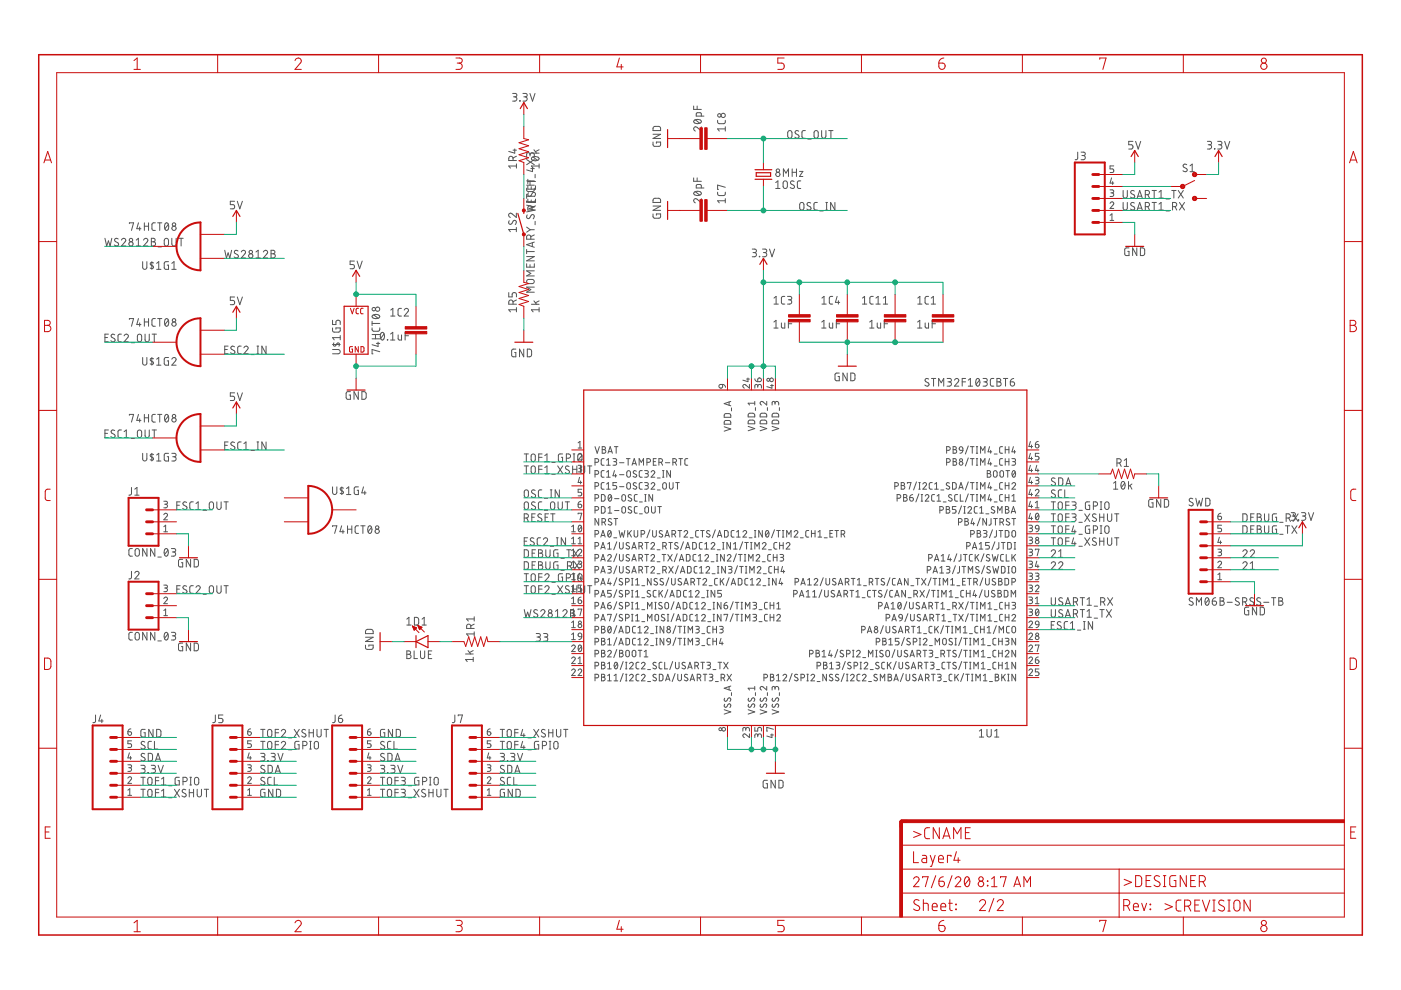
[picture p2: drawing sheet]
<svg xmlns="http://www.w3.org/2000/svg" width="297mm" height="210mm" viewBox="0 0 297 210" stroke-linecap="round" stroke-linejoin="round" font-family="sans-serif">
<g fill="none" stroke="#535353" stroke-width=".21">
<path d="M108.7 19.8h.5a.36 .36 0 0 1 .4 .4 .36 .36 0 0 1-.4 .3h-.3M110.9 19.8h.5a.36 .36 0 0 1 .4 .4 .36 .36 0 0 1-.4 .3h-.3M112.4 19.8l.5 1.6 .5-1.6M108.8 34v-.4a.46 .46 0 0 0-.5-.5 .46 .46 0 0 0-.4 .5v.4h1.6M108.8 31.8h.7M109.1 20.5a.46 .46 0 0 1 .5 .5 .46 .46 0 0 1-.5 .4h-.4M109.1 31.6v.9l-1.2-.4M109.5 35.2h-1.6l.3 .4M109.5 34.8v.8M109.5 33.1l-.7 .4M110.2 21.3l.1 .1zM111.3 20.5a.46 .46 0 0 1 .5 .5 .46 .46 0 0 1-.5 .4h-.4"/>
<path d="M111.7 39.9v.5l.3 .2 1.2-.1 .1-.6M111.7 39.3h1.6M111.7 38.4h1.6M111.7 33.8l1.6 1.1M111.9 38v.9M111.9 39.4v.7h1.6v-.7M111.9 38.5h1.6M112.4 32.8a.46 .46 0 0 1 .4-.4 .46 .46 0 0 1 .5 .4v.5M112.4 33.1v-.4a.36 .36 0 0 0-.4-.3 .36 .36 0 0 0-.3 .3v.6M112.4 38.4v.9M112.5 35.8h.8M112.6 39.6v.5"/>
<path d="M112.7 32.5h1.6M112.8 33.4a1.06 1.06 0 0 1 1.5 .2 .95 .95 0 0 1-1.6 0zM112.9 35.5v.9l-1.2-.4M113 33.3l.9 .7M113.2 31.7l.5 .8M113.3 33.8l-1.6 1.1M113.5 37v.7M114.3 35.2h-1.6l.3 .4M114.3 34.8v.8M114.3 31.7l-.8 .5M138.5 30.1v.7l.2 .2h1.1l.2-.2 .1-.7h-.9v.3M138.5 28.5h1.6l-1.6 .9h1.6"/>
<path d="M138.6 26.9l1.2-.1 .2 .3 .1 .6h-1.6zM147.1 37.7v.7h1.6M147.1 22.5v.7h1.6M147.2 25.5a1.02 1.02 0 0 1 1.5 .3 .95 .95 0 0 1-1.6 0zM147.4 25.4l.9 .7M147.8 22.5v.7M147.8 37.7v.7M148.7 39.9v-.6l-.2-.2h-.6l-.2 .2-.1 .6h1.6M148.7 26.9v.9l-.9-.8a.45 .45 0 0 0-.7 .1 .45 .45 0 0 0 .3 .7M148.7 24.6l-.1-.6-.7-.1-.2 .1-.1 .6h1.6M152.1 25.5l.1 .5 .3 .2h1.1l.2-.2v-.5M153.8 26.9v.9"/>
<path d="M153.8 39.7l-1.7-.5v1h.2M153.8 27.3h-1.7l.4 .5M164.5 38.7l.4-.3v1.6M164.5 40h.9M166.1 37.4v-1.6l.5 .9 .6-.9v1.6M166.2 38.5l.3-.1 .3 .1 .1 1a.46 .46 0 0 1-.4 .5 .46 .46 0 0 1-.5-.5zM167.2 27.8l.3-.1 .3 .1 .1 1.1a.46 .46 0 0 1-.4 .4 .46 .46 0 0 1-.5-.4zM168 35.8v1.6M168 36.5h.9M168.4 38.5a.41 .41 0 0 0-.7-.1 .41 .41 0 0 0 .1 .6l.5 .3a.42 .42 0 0 1 0 .6 .42 .42 0 0 1-.6 0l-.2-.1M168.9 35.8v1.6M169.3 27.8a.41 .41 0 0 0-.6-.1 .41 .41 0 0 0 0 .7l.5 .2a.41 .41 0 0 1 .1 .7 .41 .41 0 0 1-.6-.1l-.2-.1"/>
<path d="M169.5 36.3h.7l-.7 1.1h.7M169.8 38.4h-.5l-.2 .3v1.1l.2 .1 .5 .1M170.8 27.7h-.6l-.2 .3 .1 1.1 .1 .2h.6M171.3 29.5h.7M172.7 27.8l.3-.1 .4 .1 .1 1.1a.44 .44 0 0 1-.5 .4 .44 .44 0 0 1-.4-.4zM174.2 27.7v1.2a.46 .46 0 0 0 .5 .4 .46 .46 0 0 0 .4-.4v-1.2M175.7 27.7h.9M176.2 27.7v1.6M228.5 32.3v1.4l-.5 .2M229.2 32.3h.5a.36 .36 0 0 1 .4 .3 .36 .36 0 0 1-.4 .4h-.3M229.7 33a.44 .44 0 0 1 .4 .4 .44 .44 0 0 1-.4 .5h-.5M235.7 37.7l-.3 1.1h.7"/>
<path d="M235.9 38.5v.6M236.1 35.2h-.7v.6h.4a.39 .39 0 0 1 .3 .4 .39 .39 0 0 1-.3 .4h-.4M240.2 30h-.9v.7h.5a.46 .46 0 0 1 .4 .4 .46 .46 0 0 1-.4 .5h-.5M240.8 30l.5 1.6 .6-1.6M251.6 34.9a.41 .41 0 0 0-.6-.1 .41 .41 0 0 0-.1 .6l.6 .3a.38 .38 0 0 1 .1 .5 .38 .38 0 0 1-.5 .2l-.3-.2M252.3 35.2l.5-.4v1.6M252.3 36.4h.9M256 30h.5a.36 .36 0 0 1 .4 .3 .36 .36 0 0 1-.4 .4h-.3M256.4 30.7a.46 .46 0 0 1 .5 .4 .46 .46 0 0 1-.5 .5h-.4M257.5 31.5l.1 .1zM258.2 30h.5a.36 .36 0 0 1 .4 .3 .36 .36 0 0 1-.4 .4h-.3M258.6 30.7a.46 .46 0 0 1 .5 .4 .46 .46 0 0 1-.5 .5h-.4"/>
<path d="M259.7 30l.5 1.6 .5-1.6M22.2 50.5l.4 1.7 .4-1.1 .3 1.1 .4-1.7M25.1 50.7a.41 .41 0 0 0-.6-.1 .41 .41 0 0 0-.1 .5l.6 .4a.41 .41 0 0 1 0 .6 .41 .41 0 0 1-.6-.1l-.2-.1M25.8 50.9a.44 .44 0 0 1 .6-.3 .44 .44 0 0 1 .1 .7l-.7 .9h.9M27.4 47.4v-.2h.9l-.4 1.7M28.9 52.2h.9M28.9 50.9l.4-.4v1.7M29.4 47.2l-.4 1.3h.9M29.6 48.1v.8M30.2 55.5v1.2a.44 .44 0 0 0 .5 .4 .44 .44 0 0 0 .4-.4v-1.2M30.4 50.9a.45 .45 0 0 1 .7-.3 .45 .45 0 0 1 .1 .7l-.8 .9h.9M30.6 47.2v1.7"/>
<path d="M30.6 48h.9M31.5 47.2v1.7M32.1 50.5h.4a.37 .37 0 0 1 .4 .4 .37 .37 0 0 1-.4 .4 .44 .44 0 0 1 .5 .4 .44 .44 0 0 1-.5 .5h-.4zM32.1 51.3h.4M32.2 55.5v1.6M32.6 55.8l-.5-.1-.3 .2 .7 .6v.3l-.2 .1-.5-.1M32.9 47.2l-.5 .1-.2 .3v1l.2 .2 .5 .1M33.2 55.8l.5-.3v1.6M33.2 57.1h.9M33.4 47.2h.9M33.5 52.3h.7M33.9 47.2v1.7"/>
<path d="M34.9 50.7l.4-.2 .3 .2 .1 1a.46 .46 0 0 1-.4 .5 .46 .46 0 0 1-.5-.5zM35.1 47.3l.2-.1a.95 .95 0 0 1 0 1.7 1 1 0 0 1-.2-1.6zM35.7 47.6l-.7 .9M35.7 55.5h-.5l-.4 .2v1.2l.3 .2h.6v-.9h-.2M36.4 50.5v1.2a.46 .46 0 0 0 .5 .5 .46 .46 0 0 0 .4-.5v-1.2M36.4 57.1h.9M36.4 55.8l.5-.3v1.6M38 50.5h.8M38.4 50.5v1.7M47.6 53.1l.4 1.6 .4-1.1 .3 1.1 .4-1.6M49.7 42.7h-.9v.7h.6a.45 .45 0 0 1 .3 .4 .45 .45 0 0 1-.3 .5h-.6M50.3 42.7l.5 1.6 .6-1.6"/>
<path d="M50.5 53.2l-.5-.1-.3 .3 .1 .3 .6 .3a.38 .38 0 0 1 .1 .5 .38 .38 0 0 1-.5 .2l-.4-.2M51.2 53.4a.44 .44 0 0 1 .6-.3 .44 .44 0 0 1 .1 .7l-.7 .9h.8M54.3 54.7h.9M54.3 53.4l.4-.3v1.6M55.8 53.4a.45 .45 0 0 1 .7-.3 .45 .45 0 0 1 .1 .7l-.8 .9h.9M57.5 53.1h.4a.37 .37 0 0 1 .4 .3 .37 .37 0 0 1-.4 .4 .44 .44 0 0 1 .5 .5 .44 .44 0 0 1-.5 .4h-.4zM57.5 53.8h.4M75.1 55.4h-.9v.7h.6a.45 .45 0 0 1 .3 .4 .45 .45 0 0 1-.3 .5h-.6M75.7 55.4l.5 1.6 .6-1.6M108 46.8a.41 .41 0 0 0-.1 .6 .41 .41 0 0 0 .6 0l.3-.5a.41 .41 0 0 1 .6-.1 .41 .41 0 0 1 0 .7l-.2 .1M109.5 45.2v.9l-.9-.8a.44 .44 0 0 0-.7 .2 .44 .44 0 0 0 .3 .6M109.5 48.7h-1.7l.4 .4"/>
<path d="M109.5 48.2v.9M111.7 55.9v.7h1.6v-.7M111.7 41.2v.9M111.7 42.6v.3M111.7 52.9v.9M111.7 54.4h1.6l-1.6 .9h1.6M111.7 53.3h1.6M111.7 48.2l.7 .5M111.7 43.5l1.6 .4-1.1 .3 1.1 .4-1.6 .3M111.7 42.8h1.6M111.7 41.6h1.6M111.8 59.4l1-.2a.44 .44 0 0 1 .5 .5 .44 .44 0 0 1-.5 .4l-1-.1-.1-.3z"/>
<path d="M111.8 45.6l-.1 .5 .3 .3 .2-.1 .5-.7a.42 .42 0 0 1 .5 .1 .42 .42 0 0 1 0 .5l-.1 .2M111.9 42.2v.7h1.6v-.7M112 40.9a.41 .41 0 0 0 0 .6 .41 .41 0 0 0 .6 0l.3-.5a.41 .41 0 0 1 .6-.1 .41 .41 0 0 1-.1 .6l-.1 .2M112.4 56.1v.5M112.4 48.7l-.7 .5M112.4 48.7h.9M112.5 50.7v-.5a.44 .44 0 0 0-.4-.4 .44 .44 0 0 0-.4 .4v.5h1.6M112.6 42.4v.5M112.8 44.5v-.4a.44 .44 0 0 0-.4-.5 .44 .44 0 0 0-.5 .5v.4h1.6M112.9 51.5v.8M113.3 57.4h-1.6l.8 .6-.8 .5h1.6M113.3 42.6v.3"/>
<path d="M113.3 51.3l-1.6 .6 1.6 .5M113.3 49.8l-.8 .4M113.5 46.9v.7M113.5 43.6l-.7 .4M138.5 45.4v.6l.2 .2 1 .1 .3-.3 .1-.6h-.9v.2M138.5 43.7h1.6l-1.6 .9h1.6M138.6 42.2l1.2-.1 .2 .2 .1 .6h-1.6zM147.2 40.8a.98 .98 0 0 1 1.5 .2 .95 .95 0 0 1-1.6 0zM147.4 40.6l.9 .8M148.7 42.1v.9l-.9-.8a.44 .44 0 0 0-.7 .2 .44 .44 0 0 0 .3 .6M152.1 40.7l.1 .5 .3 .3 1.1-.1 .2-.2v-.5M153.8 42.6h-1.7l.4 .4"/>
<path d="M153.8 42.1v.9M159.5 52.8h.5a.37 .37 0 0 1 .4 .4 .37 .37 0 0 1-.4 .4h-.3M159.9 53.6a.44 .44 0 0 1 .5 .4 .44 .44 0 0 1-.5 .4h-.4M161 54.4h.1zM161.7 52.8h.5a.37 .37 0 0 1 .4 .4 .37 .37 0 0 1-.4 .4h-.3M162.1 53.6a.44 .44 0 0 1 .5 .4 .44 .44 0 0 1-.5 .4h-.4M163.2 52.8l.5 1.6 .5-1.6M169.7 43.1l.3-.2 .3 .2 .2 1a.46 .46 0 0 1-.5 .4 .46 .46 0 0 1-.5-.4zM171.9 43.1a.41 .41 0 0 0-.6-.1 .41 .41 0 0 0 0 .6l.5 .3a.44 .44 0 0 1-.1 .7 .44 .44 0 0 1-.6-.3M173.3 42.9h-.5l-.2 .4v1l.2 .2h.5M173.8 44.7h.7M175.1 42.9h.4"/>
<path d="M175.1 44.5h.4M175.3 42.9v1.6M177 42.9v1.6l-.9-1.6v1.6M235.4 43.1a.39 .39 0 0 1 .5-.3 .39 .39 0 0 1 .1 .6l-.6 .8h.7M235.4 40.3h.6l.1 .2-.1 .4h-.5M235.4 45.7l.4-.4v1.4M235.4 46.7h.7M235.8 40.9a.38 .38 0 0 1 .3 .4 .38 .38 0 0 1-.3 .4h-.4M238.1 42.9v1.2a.44 .44 0 0 0 .5 .4 .44 .44 0 0 0 .4-.4v-1.2M238.1 40.4v1.2a.44 .44 0 0 0 .5 .4 .44 .44 0 0 0 .4-.4v-1.2M239.4 52.6h-.6l-.3 .2v1l.2 .4h.7v-.9h-.3M240.5 43.1a.41 .41 0 0 0-.6-.1 .41 .41 0 0 0 0 .6l.5 .3a.44 .44 0 0 1-.1 .7 .44 .44 0 0 1-.6-.3"/>
<path d="M240.5 40.5a.41 .41 0 0 0-.6-.1 .41 .41 0 0 0 0 .7l.5 .2a.44 .44 0 0 1-.1 .7 .44 .44 0 0 1-.6-.2M241 52.6v1.6l-.9-1.6v1.6M241.1 44.5l.5-1.6 .6 1.6M241.1 42l.5-1.6 .6 1.6M241.2 41.6h.8M241.2 44.1h.8M241.8 52.6h.6l.3 .3v1l-.3 .3h-.6zM242.8 43.8h.5a.44 .44 0 0 0 .4-.4 .44 .44 0 0 0-.4-.5h-.5v1.6M242.8 41.3h.5a.44 .44 0 0 0 .4-.5 .44 .44 0 0 0-.4-.4h-.5v1.6M243.4 43.8l.3 .7M243.4 41.3l.3 .7M244.3 42.9h.9"/>
<path d="M244.3 40.4h.9M244.7 40.4v1.6M244.7 42.9v1.6M245.7 44.5h.9M245.7 43.3l.5-.4v1.6M245.7 40.7l.5-.3v1.6M245.7 42h.9M247.2 44.7h.7M247.2 42.2h.7M248.4 40.4h.9M248.6 43.8h.4a.44 .44 0 0 0 .5-.4 .44 .44 0 0 0-.5-.5h-.4v1.6M248.9 40.4v1.6"/>
<path d="M249.1 43.8l.4 .7M249.8 40.4l1.1 1.6M250.1 42.9l1 1.6M250.9 40.4l-1.1 1.6M251.1 42.9l-1 1.6M22.2 71.6h.6M23 70.8h-.8v1.7h.8M24.3 71l-.2-.1a.38 .38 0 0 0-.5 .1 .38 .38 0 0 0 .1 .5l.5 .3a.41 .41 0 0 1 .1 .6 .41 .41 0 0 1-.6 0l-.2-.2M25.7 70.8l-.5 .1-.2 .3v1l.2 .3h.5M26.3 71.2a.45 .45 0 0 1 .6-.3 .45 .45 0 0 1 .2 .7l-.8 .9h.9M27.4 67.7v-.2h.9l-.4 1.7M27.8 72.7h.7"/>
<path d="M29.3 71l.3-.2 .3 .2 .1 1a.46 .46 0 0 1-.4 .5 .46 .46 0 0 1-.5-.5zM29.4 67.5l-.4 1.3h.9M29.6 68.5v.7M30.2 75.8v1.2a.44 .44 0 0 0 .5 .4 .44 .44 0 0 0 .4-.4v-1.2M30.6 67.5v1.7M30.6 68.3h.9M30.8 70.8v1.2a.44 .44 0 0 0 .4 .5 .44 .44 0 0 0 .4-.5v-1.2M31.5 67.5v1.7M32.2 75.8v1.6M32.3 70.8h.9M32.6 76.1l-.5-.1-.3 .3 .7 .5v.3l-.3 .2-.4-.1M32.7 70.8v1.7"/>
<path d="M32.9 67.5l-.5 .1-.2 .3v1.1l.2 .2h.5M33.2 76.2l.5-.4v1.6M33.2 77.4h.9M33.4 67.5h.9M33.9 67.5v1.7M35.1 67.6l.2-.1a.97 .97 0 0 1 0 1.7 1.02 1.02 0 0 1-.2-1.6zM35.7 67.9l-.7 .9M35.7 75.8h-.6l-.3 .2v1.1l.3 .3h.6v-.9h-.2M36.4 76.2a.45 .45 0 0 1 .7-.4 .45 .45 0 0 1 .1 .7l-.8 .9h.9M47.6 74.1h.6M48.4 73.4h-.8v1.6h.8M49.7 73.5l-.5-.1-.3 .3 .1 .3 .6 .3a.38 .38 0 0 1 .2 .6 .38 .38 0 0 1-.6 .1l-.3-.2"/>
<path d="M49.7 63h-.9v.7h.6a.46 .46 0 0 1 .4 .4 .46 .46 0 0 1-.4 .5h-.6M50.3 63l.5 1.6 .6-1.6M51.1 73.4h-.5l-.2 .3 .1 1.2 .6 .1M51.7 73.7a.44 .44 0 0 1 .6-.3 .44 .44 0 0 1 .2 .7l-.8 .9h.9M53.2 75.2h.7M54.5 75h.3M54.5 73.4h.3M54.7 73.4v1.6M56.4 73.4v1.6l-.9-1.6v1.6M70.5 74.1h1.2a.46 .46 0 0 1 .4 .5 .46 .46 0 0 1-.4 .4h-1.2M70.5 69.5v.7l.2 .2h1.1l.3-.2v-.7h-.9v.3M70.5 67.9v.9h.7v-.5a.46 .46 0 0 1 .5-.4 .46 .46 0 0 1 .4 .4v.5"/>
<path d="M70.5 73h1.6M70.8 72.7l-.1 .3 .1 .4h.3l.6-.7 .2 .2v.5M72.1 71.6h-1.6l.4 .5M72.1 71.1v1M78.9 69.5v.5l.3 .2 1.2-.1 .1-.6M78.9 68.1v.9M78.9 71.8h1.6M78.9 70.9h1.6M78.9 68.6h1.6M79 66.9a1.02 1.02 0 0 1 1.5 .2 .97 .97 0 0 1-1.6 0zM79.2 66.8l1 .7M79.6 70.9v.9"/>
<path d="M79.8 72.8h.7M80.2 72.5v.9l-1.3-.3M80.5 74.6l-1.6-.5v.9h.2M80.8 70.6l.3-.1a.95 .95 0 0 1 0 1.6 1.04 1.04 0 0 1-.3-1.5zM81.4 70.8l-.7 .9M82.1 72l.1 .1zM82.8 72.1h.9M82.8 70.8l.5-.3v1.6M82.8 65.7l.5-.3v1.6M82.8 67h.9M84.4 71v.9l.3 .2h.4v-1.1M85.1 65.4h-.5l-.2 .3v1.1l.2 .2h.5"/>
<path d="M85.7 65.7a.44 .44 0 0 1 .6-.3 .44 .44 0 0 1 .2 .7l-.8 .9h.9M85.9 71.2h.7M86.6 70.5h-.7v1.6M107.9 62v.9h.7v-.5a.46 .46 0 0 1 .4-.4 .46 .46 0 0 1 .5 .4v.5M108.8 64.5v-.4a.46 .46 0 0 0-.5-.5 .46 .46 0 0 0-.4 .5v.4h1.6M109.4 74h-.7l-.2 .3v1l.2 .3h.7v-.9h-.3M109.5 65.7h-1.6l.3 .4M109.5 65.2v.9M109.5 63.6l-.7 .4M111 74v1.6l-.8-1.6v1.6M111.8 74l.6 .1 .3 .2v.9l-.3 .4h-.6zM112.7 64.5h1.6"/>
<path d="M113.2 63.8l.5 .7M113.3 60.9h-1.6l.8 .5-.8 .6h1.6M114.3 65.2v.9M114.3 65.7h-1.6l.3 .4M114.3 63.8l-.8 .4M164.1 69.6h.9M164.1 68.3l.4-.4v1.7M164.1 63.2l.4-.4v1.7M164.1 64.5h.9M165.7 68.5v.9l.2 .2h.5v-1.1M166.4 62.8l-.5 .1-.2 .3v1.1l.2 .2h.5M167 62.8h.5a.36 .36 0 0 1 .4 .4 .36 .36 0 0 1-.4 .4h-.3"/>
<path d="M167.2 68.6h.7M167.4 63.6a.46 .46 0 0 1 .5 .4 .46 .46 0 0 1-.5 .5h-.4M167.9 67.9h-.7v1.7M174.2 68.3l.5-.4v1.7M174.2 69.6h.9M174.3 63.2l.4-.4v1.7M174.3 64.5h.9M175.8 68.5l.1 .9 .2 .2h.5v-1.1M176.6 62.8l-.6 .1-.2 .3 .1 1.1 .1 .2h.6M177.3 68.6h.7M177.5 62.8l-.4 1.3h.9M177.8 63.8v.7"/>
<path d="M177.9 79.1h-.6l-.2 .2-.1 1.1 .3 .3h.6v-.9h-.2M178 67.9h-.7v1.7M179.6 79.1v1.6l-.9-1.6v1.6M180.4 79.1h.6l.3 .3v1.1l-.3 .2h-.6zM182.9 64.5h.9M182.9 63.2l.4-.4v1.7M184.4 69.6h.9M184.4 68.3l.4-.4v1.7M185.1 62.8l-.5 .1-.2 .3v1.1l.2 .2h.5M185.7 64.5h.9M185.7 63.2l.5-.4v1.7M186 68.5v.9l.3 .2h.4v-1.1"/>
<path d="M187.3 64.5h.9M187.3 63.2l.4-.4v1.7M187.5 68.6h.7M188.2 67.9h-.7v1.7M194.5 69.6h1M194.5 68.3l.5-.4v1.7M194.6 63.2l.4-.4v1.7M194.6 64.5h.9M196.2 68.5v.9l.2 .2h.5v-1.1M196.9 62.8l-.5 .1-.3 .3 .1 1.1 .2 .2h.5M197.4 64.5h1M197.4 63.2l.5-.4v1.7"/>
<path d="M197.6 68.6h.8M198.4 67.9h-.8v1.7M22.2 91.9h.6M23 91.2h-.8v1.6h.8M24.3 91.3l-.2-.1a.38 .38 0 0 0-.5 .1 .38 .38 0 0 0 .1 .5l.5 .3a.41 .41 0 0 1 .1 .6 .41 .41 0 0 1-.6 0l-.2-.1M25.7 91.2h-.5l-.2 .3v1.1l.2 .2h.5M26.3 92.8h.9M26.3 91.5l.5-.3v1.6M27.4 88.1v-.2h.9l-.4 1.6M27.8 93h.7M29.3 91.3l.3-.1 .3 .1 .1 1a.46 .46 0 0 1-.4 .5 .46 .46 0 0 1-.5-.5zM29.4 87.9l-.4 1.2h.9"/>
<path d="M29.6 88.8v.7M30.2 96.1v1.2a.44 .44 0 0 0 .5 .4 .44 .44 0 0 0 .4-.4v-1.2M30.6 87.9v1.6M30.6 88.6h.9M30.8 91.2v1.1a.44 .44 0 0 0 .4 .5 .44 .44 0 0 0 .4-.5v-1.1M31.5 87.9v1.6M32.2 96.1v1.6M32.3 91.2h.9M32.6 96.4l-.5-.1-.3 .3 .7 .6v.2l-.3 .2-.4-.1M32.7 91.2v1.6M32.9 87.9h-.5l-.2 .3v1.1l.2 .2h.5M33.2 96.5l.5-.4v1.6"/>
<path d="M33.2 97.7h.9M33.4 87.9h.9M33.9 87.9v1.6M35.1 88l.2-.1a.97 .97 0 0 1 0 1.6 1.02 1.02 0 0 1-.2-1.5zM35.7 88.2l-.7 .9M35.7 96.1h-.6l-.3 .2 .1 1.3 .8 .1v-.9h-.2M36.4 96.1h.6a.36 .36 0 0 1 .3 .4 .36 .36 0 0 1-.3 .3h-.4M36.9 96.8a.46 .46 0 0 1 .4 .5 .46 .46 0 0 1-.4 .4h-.5M47.6 94.4h.6M48.4 93.7h-.8v1.6h.8M49.7 93.8l-.5-.1-.3 .4 .1 .2 .8 .5a.47 .47 0 0 1-.4 .5 .47 .47 0 0 1-.5-.2M49.7 83.3h-.9v.7h.6a.46 .46 0 0 1 .4 .5 .46 .46 0 0 1-.4 .4h-.6"/>
<path d="M50.3 83.3l.5 1.6 .6-1.6M51.1 93.7h-.5l-.2 .4 .1 1.1 .6 .1M51.7 95.3h.9M51.7 94.1l.5-.4v1.6M53.2 95.5h.7M54.5 95.3h.3M54.5 93.7h.3M54.7 93.7v1.6M56.4 93.7v1.6l-.9-1.6v1.6M74.3 83l-.7 .1-.2 .2v1l.2 .3 .7 .1v-.9h-.3M76 83v1.7l-.9-1.7v1.7M76.7 83l.6 .1 .3 .2v.9l-.3 .4-.6 .1z"/>
<path d="M111.1 98.8h.9M111.1 96.2h.9M111.6 96.2v1.7M111.6 98.8v1.6M112.7 98.9l.4-.1 .3 .1 .1 1a.44 .44 0 0 1-.4 .5 .44 .44 0 0 1-.5-.5zM112.7 96.4l.4-.2 .3 .2 .1 1a.44 .44 0 0 1-.4 .5 .44 .44 0 0 1-.5-.5zM114.2 99.5h.7M114.2 97h.7M114.9 98.8h-.7v1.6M114.9 96.2h-.7v1.7M115.5 97.9h.9M115.5 99.1l.5-.3v1.6"/>
<path d="M115.5 96.6l.5-.4v1.7M117 98h.7M118.2 98.8l1.1 1.6M119.3 96.2l-.7 .1-.2 .2v1l.2 .3 .7 .1v-.9h-.3M119.3 98.8l-1.1 1.6M120.1 97.2h.4a.46 .46 0 0 0 .5-.5 .46 .46 0 0 0-.5-.5h-.4v1.7M120.6 98.9l-.1-.1a.38 .38 0 0 0-.6 .1 .38 .38 0 0 0 .2 .6l.5 .2a.41 .41 0 0 1 0 .7 .41 .41 0 0 1-.6-.1l-.2-.1M121.4 99.5h.9M121.4 98.8v1.6M121.5 97.9h.4M121.5 96.2h.4M121.7 96.2v1.7"/>
<path d="M122.3 98.8v1.6M122.6 96.4a.38 .38 0 0 1 .5-.2 .38 .38 0 0 1 .1 .6l-.6 .7h.7M122.6 98.7h.6l.1 .2-.1 .4h-.5M122.6 93.9l.4-.3v1.4M122.6 95h.7M122.6 96.4l.4-.2 .3 .2 .1 1a.46 .46 0 0 1-.5 .5 .46 .46 0 0 1-.4-.5zM123 99.3a.38 .38 0 0 1 .3 .4 .38 .38 0 0 1-.3 .4h-.4M123.1 98.8v1.1a.46 .46 0 0 0 .4 .5 .46 .46 0 0 0 .5-.5v-1.1M124.6 98.8h.9M125 98.8v1.6M126.2 98h.4a.39 .39 0 0 0 .3-.4 .39 .39 0 0 0-.3-.4h-.4v1.4M126.2 94.7l.4 1.4 .5-1.4"/>
<path d="M127.7 94.7l.6 .1v.4l-.2 .1a.38 .38 0 0 1 .4 .4 .38 .38 0 0 1-.4 .4h-.4zM127.7 95.3h.4M128.1 97.2l-.4 .1-.2 .3v.8l.2 .2h.4M128.1 99.8h-.4l-.2 .3v.9l.2 .2h.4M128.6 98.6h.8M128.6 97.6l.4-.4v1.4M128.9 96.1l.5-1.4 .4 1.4M129 95.8h.7M130 97.2l.6 .1 .1 .2-.1 .3-.5 .1M130.3 94.7h.7M130.3 99.8l-.3 1.1h.7M130.4 97.9a.38 .38 0 0 1 .3 .4 .38 .38 0 0 1-.3 .3h-.4"/>
<path d="M130.6 94.7v1.4M131.4 98.1h.9M132.8 97.2h.8M133 99.9l.3-.1 .3 .1 .1 .9a.39 .39 0 0 1-.4 .4 .39 .39 0 0 1-.4-.4zM133.2 97.2v1.4M134 98.6l.5-1.4 .4 1.4M134.1 98.3h.7M134.9 99.9l-.4-.1-.2 .3 .1 .3 .4 .2a.35 .35 0 0 1 .1 .5 .35 .35 0 0 1-.6 0l-.1-.1M135.5 98.6v-1.4l.5 .8 .4-.8v1.4M136.2 99.8h-.5l-.2 .3 .1 .9 .1 .2h.5M136.7 99.8h.6l.2 .2-.2 .4h-.5M137.2 98h.3a.39 .39 0 0 0 .4-.4 .39 .39 0 0 0-.4-.4h-.3v1.4"/>
<path d="M138.5 97.9h.5M139.1 97.2h-.6v1.4h.6M139.7 98h.4a.39 .39 0 0 0 .4-.4 .39 .39 0 0 0-.4-.4h-.4v1.4M140.2 98l.3 .6M140.5 99.8h.3M140.6 99.8v1.4M141.1 98.1h.9M142.2 99.8v1.4l-.8-1.4v1.4M142.7 98h.3a.39 .39 0 0 0 .4-.4 .39 .39 0 0 0-.4-.4h-.3v1.4M143.1 98l.3 .6M143.9 97.2h.8M144.3 97.2v1.4"/>
<path d="M145.8 97.2l-.4 .1-.2 .3v.8l.2 .2h.4M152.5 81.6l.7-.1v.5a.4 .4 0 0 1-.6 .2 .4 .4 0 0 1-.1-.6zM153.2 81.5l.4 .1 .2 .5M153.5 90.5l1.4 .5-1.4 .4M153.6 89.3l1.1-.1 .2 .2v.5h-1.4zM153.6 87.8l1.1-.1 .2 .2v.6h-1.4zM154.6 85.2v.7M154.9 85.1l-1.4 .5 1.4 .4M155.1 86.5v.6M158.3 80.4h.6M158.6 80.1v.8l-1.1-.3M158.6 90.4l1.4 .5-1.4 .4"/>
<path d="M158.7 89.2l1.1-.1 .2 .2v.6h-1.4zM158.7 87.7h1.1l.2 .2v.5h-1.4zM158.9 81.5v.8l-.8-.7a.38 .38 0 0 0-.6 .2 .38 .38 0 0 0 .3 .5M160 85.1v.8M160 85.5h-1.4l.3 .4M160 80.3l.3 .5 .4 .1M160.2 86.4v.6M160.7 81.9a.39 .39 0 0 1 .3-.4 .39 .39 0 0 1 .4 .4v.4M160.7 82.1l-.1-.4-.3-.2-.2 .2-.1 .6M160.7 80.3a.4 .4 0 0 1 .7 0 .4 .4 0 0 1-.3 .6h-.4zM161.2 90.4l1.4 .5-1.4 .4M161.3 89.2l1-.1 .2 .2 .1 .6h-1.4z"/>
<path d="M161.3 87.7h1l.2 .2 .1 .5h-1.4zM162.6 85.1v.8l-.8-.7a.38 .38 0 0 0-.6 .1 .38 .38 0 0 0 .3 .6M162.7 86.4v.6M163.4 81.7h.6M163.7 81.5v.8l-1.1-.3M163.7 90.4l1.4 .5-1.4 .4M163.8 89.2l1-.1 .3 .2v.6h-1.4zM163.8 87.7h1l.3 .2v.5h-1.4zM164.3 85.5a.39 .39 0 0 1 .4-.4 .39 .39 0 0 1 .4 .4v.4M164.3 85.7v-.4l-.4-.2-.2 .2v.6M165.2 86.4v.6M196.9 80.4l-.2-.1a.38 .38 0 0 0-.5 .1 .38 .38 0 0 0 .1 .5l.5 .3a.44 .44 0 0 1-.1 .7 .44 .44 0 0 1-.6-.3"/>
<path d="M197.5 80.2h.9M197.9 80.2v1.7M199 81.9v-1.7l.6 1 .5-1v1.7M200.7 98h.4a.39 .39 0 0 0 .4-.4 .39 .39 0 0 0-.4-.4h-.4v1.4M200.7 95.5h.4a.39 .39 0 0 0 .4-.4 .39 .39 0 0 0-.4-.4h-.4v1.4M200.8 80.2h.6a.36 .36 0 0 1 .3 .4 .36 .36 0 0 1-.3 .4h-.4M201.3 81a.46 .46 0 0 1 .4 .4 .46 .46 0 0 1-.4 .5h-.5M202.1 97.2l.6 .2 .1 .2-.3 .3a.38 .38 0 0 1 .3 .4 .38 .38 0 0 1-.3 .3h-.4zM202.1 94.7l.6 .1 .1 .3-.3 .2a.38 .38 0 0 1 .3 .4 .38 .38 0 0 1-.3 .4h-.4zM202.1 97.9h.4M202.1 95.3h.4M202.4 80.6a.45 .45 0 0 1 .6-.3 .45 .45 0 0 1 .2 .7l-.8 .9h.9"/>
<path d="M203.5 94.8l.3-.1 .2 .1 .2 .7-.7-.1-.1-.3zM204 81h.7M204.2 95.5l-.3 .5-.4 .1M204.7 80.2h-.7v1.7M205.3 81.9h.9M205.3 80.6l.4-.4v1.7M205.3 97.1l-.6 1.7M205.3 94.6l-.6 1.7M205.7 97.2h.8M205.7 94.7h.8M206.1 94.7v1.4M206.1 97.2v1.4"/>
<path d="M207 97.2h.3M207 98.6h.3M207 96.1h.3M207 94.7h.3M207.1 80.3h.1a.8 .8 0 0 1 .6 .5 .8 .8 0 0 1-.2 .8l-.3 .3a1.04 1.04 0 0 1-.2-1.6zM207.1 94.7v1.4M207.1 97.2v1.4M207.7 80.6l-.8 .9M207.9 96.1v-1.4l.5 .8 .4-.8v1.4M207.9 98.6v-1.4l.5 .8 .4-.8v1.4M208.4 80.2h.6a.36 .36 0 0 1 .3 .4 .36 .36 0 0 1-.3 .4h-.4M208.9 81a.46 .46 0 0 1 .4 .4 .46 .46 0 0 1-.4 .5h-.5"/>
<path d="M209.3 99.8l.7 .1v.3l-.3 .2a.38 .38 0 0 1 .4 .4 .38 .38 0 0 1-.4 .4h-.4zM209.8 97.2l-.3 1.1h.8M209.8 94.7l-.3 1.1h.8M210 95.5v.6M210 98v.6M210.7 80.2l-.5 .1-.2 .3 .1 1.2 .6 .1M210.7 99.9l.3-.1 .3 .1 .1 .9a.39 .39 0 0 1-.4 .4 .39 .39 0 0 1-.4-.4zM210.8 98.8h.6M210.8 96.3h.6M211.4 80.2h.4a.36 .36 0 0 1 .4 .4 .36 .36 0 0 1-.4 .4 .46 .46 0 0 1 .5 .4 .46 .46 0 0 1-.5 .5h-.4zM211.4 81h.4M212.1 99.9l.3-.1 .3 .1 .1 .9a.38 .38 0 0 1-.4 .4 .38 .38 0 0 1-.4-.4z"/>
<path d="M212.6 97.2l-.5 .1-.2 .3 .1 .8 .1 .2h.5M212.6 94.7h-.5l-.2 .3 .1 .9 .1 .2h.5M212.7 80.2h1M213.1 94.7v1.4M213.1 97.2v1.4M213.1 97.9h.8M213.1 95.3h.8M213.2 80.2v1.7M213.3 99.8h.8M213.7 99.8v1.4M213.9 94.7v1.4M213.9 97.2v1.4"/>
<path d="M214.2 81h.6a.45 .45 0 0 1 .3 .5 .45 .45 0 0 1-.5 .4 .45 .45 0 0 1-.4-.5zM214.5 97.2l.7 .1 .1 .2-.1 .3-.5 .1M214.7 99.9l.1-.1a.75 .75 0 0 1 .5 .6 .75 .75 0 0 1-.4 .8 .87 .87 0 0 1-.2-1.3zM214.9 94.7l-.4 1.1h.8M214.9 80.2l-.5 .3-.2 .5M214.9 97.9a.38 .38 0 0 1 .4 .4 .38 .38 0 0 1-.4 .3h-.4M215.1 95.5v.6M218.5 98.7l-.4 1.1h.8M218.5 96.1l-.4 1.1h.8M218.5 93.6l-.4 1.1h.8M218.7 94.4v.6M218.7 96.9v.6"/>
<path d="M218.7 99.4v.7M219.5 94.2h.5a.39 .39 0 0 1 .3 .4 .39 .39 0 0 1-.4 .4 .39 .39 0 0 1-.4-.4zM219.8 98.7l-.3 1.1h.8M220 99.4v.7M220.1 93.6l-.3 .1-.3 .5M220.3 96.1h-.8v.7h.5a.39 .39 0 0 1 .3 .3 .39 .39 0 0 1-.3 .4h-.5M236.8 98.2h.5a.46 .46 0 0 0 .4-.5 .46 .46 0 0 0-.4-.4h-.5v1.6M237.4 98.2l.3 .7M238.4 97.6l.4-.3v1.6M238.4 98.9h.9M27.9 103.4v1.4l-.6 .2M28.1 116.3h-.5l-.3 .4 .1 1 .2 .2h.5"/>
<path d="M28.6 105h.9M28.6 103.7l.4-.3v1.6M28.8 116.4l.3-.1 .3 .1 .1 1.1a.46 .46 0 0 1-.4 .4 .46 .46 0 0 1-.5-.4zM31.2 116.3v1.6l-1-1.6v1.6M32.8 116.3v1.6l-.9-1.6v1.6M33.5 118.1h.7M34.7 109.1a.38 .38 0 0 1 .6-.3 .38 .38 0 0 1 .1 .7l-.7 .7h.8M34.7 106.3h.6l.2 .2-.2 .4h-.4M34.7 112.8h.8M34.7 111.7l.4-.3v1.4M35 116.4l.2-.1a.95 .95 0 0 1 0 1.6 1 1 0 0 1-.2-1.5zM35.1 106.9a.38 .38 0 0 1 .4 .4 .38 .38 0 0 1-.4 .4h-.4"/>
<path d="M35.6 116.7l-.7 .9M36.3 116.3h.6a.36 .36 0 0 1 .4 .4 .36 .36 0 0 1-.4 .3h-.4M36.8 117a.44 .44 0 0 1 .5 .5 .44 .44 0 0 1-.5 .4h-.5M37.5 107.1h.5M38.2 106.4h-.7v1.6h.7M38.7 118.6h-.6l-.2 .2-.1 1 .3 .4h.6v-.9h-.2M39.6 106.5l-.6-.1-.2 .4 .1 .2 .7 .4a.42 .42 0 0 1-.1 .6 .42 .42 0 0 1-.6-.1l-.2-.1M40.4 118.6v1.6l-.9-1.6v1.6M41 106.4h-.5l-.3 .4 .1 1.1 .7 .1M41.2 118.6h.6l.2 .3 .1 .9-.3 .4h-.6zM41.6 108h.9M41.6 106.8l.4-.4v1.6"/>
<path d="M43.1 108.2h.7M44.5 106.5l.3-.1 .3 .1 .2 1.1a.46 .46 0 0 1-.5 .4 .46 .46 0 0 1-.4-.4zM46 106.4v1.2a.46 .46 0 0 0 .4 .4 .46 .46 0 0 0 .5-.4v-1.2M47.5 106.4h.9M47.9 106.4v1.6M70.5 103.2v1.2a.46 .46 0 0 0 .5 .5 .46 .46 0 0 0 .4-.5v-1.2M70.5 111.7v-.2h.9l-.4 1.6M72.4 111.5l-.3 1.2h.9M72.5 103.2v1.7M72.7 112.4v.7M72.8 103.5l-.5-.1-.2 .3 .7 .6v.2l-.4 .2-.3-.1M73.5 104.9h.9"/>
<path d="M73.5 103.6l.4-.4v1.7M73.7 111.5v1.6M73.7 112.2h.9M74.6 111.5v1.6M76 103.2l-.7 .1-.2 .1v1.1l.2 .3 .7 .1v-1h-.3M76 111.5h-.5l-.2 .3v1.1l.2 .2h.5M76.5 111.5h.9M76.9 111.5v1.6M77.1 103.2l-.4 1.3h.9M77.3 104.1v.8M78.2 111.6l.2-.1a.93 .93 0 0 1 0 1.6 1.02 1.02 0 0 1-.2-1.5zM78.8 111.8l-.8 .9"/>
<path d="M111.1 109.8h.5a.44 .44 0 0 0 .4-.4 .44 .44 0 0 0-.4-.5h-.5v1.7M111.1 116.6h.7l.2 .2v1.1l-.2 .3h-.7zM111.1 119.1h.7l.2 .3v1l-.2 .3h-.7zM111.1 114.7h.6M111.3 104l.3-.1 .3 .1 .1 1a.44 .44 0 0 1-.4 .5 .44 .44 0 0 1-.5-.5zM111.3 106.5l.3-.1 .3 .1 .1 1.1a.44 .44 0 0 1-.4 .4 .44 .44 0 0 1-.5-.4zM111.7 109.8l.3 .8M111.9 114h-.8v1.6h.8M112.8 109.7h.5M112.8 117.3h.5M112.8 119.8h.5M113.2 114.2a.41 .41 0 0 0-.6-.1 .41 .41 0 0 0 0 .6l.5 .3a.44 .44 0 0 1 0 .6 .44 .44 0 0 1-.7-.2"/>
<path d="M113.5 104a.41 .41 0 0 0-.6-.1 .41 .41 0 0 0-.1 .6l.6 .3a.37 .37 0 0 1 .1 .5 .37 .37 0 0 1-.5 .2l-.4-.2M113.5 106.5a.41 .41 0 0 0-.6-.1 .41 .41 0 0 0-.1 .6l.6 .4a.37 .37 0 0 1 .1 .5 .37 .37 0 0 1-.5 .1l-.4-.2M113.5 108.9h-.7v1.7h.7M113.5 116.6h-.7v1.6h.7M113.5 119.1h-.7v1.6h.7M114.2 116.6h.4a.36 .36 0 0 1 .4 .3 .36 .36 0 0 1-.4 .4 .44 .44 0 0 1 .5 .4 .44 .44 0 0 1-.5 .5h-.4zM114.2 119.1h.4a.36 .36 0 0 1 .4 .4 .36 .36 0 0 1-.4 .3 .44 .44 0 0 1 .5 .5 .44 .44 0 0 1-.5 .4h-.4zM114.2 117.3h.4M114.2 119.8h.4M114.6 114h-.5l-.2 .4v1l.2 .2h.5M114.8 109.1a.41 .41 0 0 0-.6-.1 .41 .41 0 0 0 0 .6l.5 .3a.41 .41 0 0 1 .1 .6 .41 .41 0 0 1-.6 0l-.2-.2M114.9 103.9h-.5l-.2 .3 .1 1.2 .6 .1"/>
<path d="M114.9 106.4h-.5l-.2 .4 .1 1.1 .6 .1M115.2 114.4a.44 .44 0 0 1 .6-.4 .44 .44 0 0 1 .2 .7l-.8 .9h.9M115.4 108.2h.7M115.4 105.7h.7M115.5 100.4h.9M115.6 109.7h.5M115.7 116.6v1.1a.46 .46 0 0 0 .5 .5 .46 .46 0 0 0 .4-.5v-1.1M115.7 119.1v1.2a.46 .46 0 0 0 .5 .4 .46 .46 0 0 0 .4-.4v-1.2M116.3 108.9h-.7v1.7h.7M116.7 105.5h.3M116.7 103.9h.3M116.7 115.8h.7"/>
<path d="M116.8 108.9h.9M116.8 106.5l.4-.1 .3 .1 .1 1.1a.46 .46 0 0 1-.4 .4 .46 .46 0 0 1-.5-.4zM116.9 103.9v1.6M117 100.6h.7M117.2 108.9v1.7M118 114h.3M118 115.6h.3M118.2 114v1.6M118.3 116.6h-.7l-.2 .2v1.2l.2 .2h.7v-.9h-.3M118.3 119.1h-.7l-.2 .2v1.2l.2 .2h.7v-.9h-.3M118.3 106.4v1.2a.46 .46 0 0 0 .5 .4 .46 .46 0 0 0 .4-.4v-1.2M118.6 103.9v1.6l-.9-1.6v1.6"/>
<path d="M118.9 118.4h.8M119.8 106.4h.9M119.9 114v1.6l-.9-1.6v1.6M120.2 116.6h.9M120.3 106.4v1.6M120.3 120h.5a.44 .44 0 0 0 .4-.5 .44 .44 0 0 0-.4-.4h-.5v1.6M120.6 116.6v1.6M120.9 120l.3 .7M121.2 112.8h.8M121.2 111.7l.4-.3v1.4M121.2 114.2l.4-.3v1.4M121.2 116.8l.4-.4v1.4"/>
<path d="M121.2 119.3l.4-.3v1.4M121.2 115.3h.8M121.2 117.8h.8M121.5 116.6l1.1 1.6M121.8 119.1l1.1 1.6M122.6 116.8a.38 .38 0 0 1 .5-.3 .38 .38 0 0 1 .1 .6l-.6 .7h.7M122.6 119h.6l.1 .2-.1 .4h-.5M122.6 106.9h.4a.39 .39 0 0 1 .3 .4 .39 .39 0 0 1-.4 .4 .39 .39 0 0 1-.3-.4zM122.6 109v-.2h.7l-.3 1.4M122.6 115.3h.7M122.6 114.2l.4-.3v1.4M122.6 116.6l-1.1 1.6"/>
<path d="M122.7 111.5l.3-.1a.83 .83 0 0 1 0 1.4 .85 .85 0 0 1-.3-1.3zM122.9 101.2l-.3 1.1h.7M122.9 119.1l-1.1 1.6M123 119.6a.38 .38 0 0 1 .3 .4 .38 .38 0 0 1-.3 .4h-.4M123.1 102v.6M123.2 106.3l-.5 .2-.1 .4M123.3 111.7l-.7 .8M123.3 103.7h-.7v.7h.4a.39 .39 0 0 1 .3 .4 .39 .39 0 0 1-.3 .3h-.4M126.2 113.3h.4a.39 .39 0 0 0 .3-.4 .39 .39 0 0 0-.3-.4h-.4v1.4M126.2 115.8h.4a.39 .39 0 0 0 .3-.4 .39 .39 0 0 0-.3-.4h-.4v1.4M126.2 118.3h.4a.39 .39 0 0 0 .3-.3 .39 .39 0 0 0-.3-.4h-.4v1.4M126.2 100.6h.4a.39 .39 0 0 0 .3-.4 .39 .39 0 0 0-.3-.4h-.4v1.4"/>
<path d="M126.2 103.1h.4a.39 .39 0 0 0 .3-.4 .39 .39 0 0 0-.3-.4h-.4v1.4M126.2 105.6h.4a.39 .39 0 0 0 .3-.3 .39 .39 0 0 0-.3-.4h-.4v1.4M126.2 108.2h.4a.39 .39 0 0 0 .3-.4 .39 .39 0 0 0-.3-.4h-.4v1.4M126.9 109.9v1.4l-.7-1.4v1.4M127.4 113.9l.4-1.4 .5 1.4M127.4 116.4l.4-1.4 .5 1.4M127.4 119l.4-1.4 .5 1.4M127.5 104.9h.5l.2 .2 .1 .8-.3 .3-.5 .1zM127.5 107.4h.5l.2 .2 .1 .8-.3 .4h-.5zM127.5 113.5h.7M127.5 116.1h.7M127.5 118.6h.7"/>
<path d="M127.6 110.7h.4a.39 .39 0 0 0 .4-.4 .39 .39 0 0 0-.4-.4h-.4v1.4M128.1 102.3h-.4l-.2 .3v.9l.2 .2h.4M128.1 110.7l.3 .6M128.6 103.7h.8M128.6 101.2h.8M128.6 100.1l.4-.3v1.4M128.6 102.6l.4-.3v1.4M128.8 117.9a.38 .38 0 0 1 .6-.3 .38 .38 0 0 1 .1 .6l-.7 .8h.8M128.8 115.3l.4-.3v1.4M128.8 116.4h.8M128.9 108.8h.8M128.9 107.7l.4-.3v1.4"/>
<path d="M129 112.6l.2-.1a.83 .83 0 0 1 0 1.4 .88 .88 0 0 1-.2-1.3zM129.1 105l.1-.1a.71 .71 0 0 1 .5 .7 .71 .71 0 0 1-.5 .6l-.3-.4zM129.5 112.8l-.6 .8M129.6 105.2l-.6 .8M129.6 110.1l-.4-.1-.2 .3 .1 .2 .5 .3a.35 .35 0 0 1 0 .5 .35 .35 0 0 1-.5 0l-.2-.2M130.1 114h.7M130.2 109.9h.8M130.3 105.7h.9M130.3 108.2h.9M130.5 100.6v.6M130.6 109.9v1.4M130.7 102.3h-.7v.7h.4a.39 .39 0 0 1 .4 .3 .39 .39 0 0 1-.4 .4h-.4"/>
<path d="M130.8 114.9l-.7 1.7M130.8 117.4l-.7 1.7M130.8 120l-.7 1.6M131.3 112.5l.3 1.4 .3-1 .3 1 .3-1.4M131.3 115v1a.39 .39 0 0 0 .4 .4 .39 .39 0 0 0 .4-.4v-1M131.3 117.6v1a.39 .39 0 0 0 .4 .4 .39 .39 0 0 0 .4-.4v-1M131.4 100.6h.9M131.4 103.2h.9M132 105l.2-.1 .3 .1 .1 .9a.39 .39 0 0 1-.4 .4 .39 .39 0 0 1-.4-.4zM132 107.5l.2-.1 .4 .2v.8a.39 .39 0 0 1-.4 .4 .39 .39 0 0 1-.4-.4zM133 102.4l.3-.1 .3 .1 .1 .9a.39 .39 0 0 1-.4 .4 .39 .39 0 0 1-.4-.4zM133.1 112.5v1.4"/>
<path d="M133.4 115.1l-.2-.1a.33 .33 0 0 0-.4 .2 .33 .33 0 0 0 .1 .4l.4 .2a.35 .35 0 0 1 .1 .6 .35 .35 0 0 1-.6-.1l-.1-.1M133.4 117.7l-.2-.1a.33 .33 0 0 0-.4 .1 .33 .33 0 0 0 .1 .5l.4 .2a.35 .35 0 0 1 .1 .5 .35 .35 0 0 1-.6 0l-.1-.1M133.4 113l.5 .9M133.9 105l-.5-.1-.2 .3 .6 .5a.35 .35 0 0 1 0 .5 .35 .35 0 0 1-.5 0l-.1-.1M133.9 107.5l-.5-.1-.2 .3 .6 .5a.35 .35 0 0 1 0 .6 .35 .35 0 0 1-.5-.1l-.1-.1M133.9 112.5l-.8 .8M134 116.4l.4-1.4 .5 1.4M134 119l.4-1.4 .5 1.4M134.1 116.1h.7M134.1 118.6h.7M134.5 112.5v1a.38 .38 0 0 0 .3 .4 .38 .38 0 0 0 .4-.4v-1M134.9 102.4l-.4-.1-.2 .3 .1 .3 .4 .2a.35 .35 0 0 1 .1 .6 .35 .35 0 0 1-.6-.1l-.1-.1"/>
<path d="M135.1 104.9h-.4l-.2 .3v.9l.2 .1 .4 .1M135.1 107.4h-.4l-.2 .3v.9l.2 .2h.4M135.5 115.8h.3a.39 .39 0 0 0 .4-.4 .39 .39 0 0 0-.4-.4h-.3v1.4M135.5 118.3h.3a.39 .39 0 0 0 .4-.3 .39 .39 0 0 0-.4-.4h-.3v1.4M135.6 108.9h.6M135.6 106.4h.6M135.9 113.3h.4a.39 .39 0 0 0 .4-.4 .39 .39 0 0 0-.4-.4h-.4v1.4M135.9 115.8l.3 .6M135.9 118.3l.3 .7M136.2 102.3h-.5l-.2 .3 .1 .9 .1 .2h.5M136.7 102.3l.6 .1 .2 .2-.2 .3-.5 .1M136.7 104.9h.3"/>
<path d="M136.7 106.3h.3M136.7 115h.8M136.7 117.6h.8M136.8 107.5l.3-.1 .4 .2v.8a.39 .39 0 0 1-.4 .4 .39 .39 0 0 1-.4-.4zM136.8 104.9v1.4M137.1 100.4a.38 .38 0 0 1 .4 .4 .38 .38 0 0 1-.4 .4h-.4M137.1 103a.38 .38 0 0 1 .4 .3 .38 .38 0 0 1-.4 .4h-.4M137.1 115v1.4M137.1 117.6v1.4M137.8 112.3l-.6 1.7M138 115.3a.38 .38 0 0 1 .5-.3 .38 .38 0 0 1 .2 .6l-.7 .8h.8M138 117.9a.38 .38 0 0 1 .5-.3 .38 .38 0 0 1 .2 .6l-.7 .8h.8"/>
<path d="M138 100.1a.38 .38 0 0 1 .6-.3 .38 .38 0 0 1 .1 .6l-.7 .8h.8M138 102.6a.38 .38 0 0 1 .6-.3 .38 .38 0 0 1 .1 .7l-.7 .7h.8M138.1 107.4v1a.39 .39 0 0 0 .4 .4 .39 .39 0 0 0 .4-.4v-1M138.4 112.5v1a.39 .39 0 0 0 .4 .4 .39 .39 0 0 0 .3-.4v-1M138.4 104.9v1.4l-.8-1.4v1.4M139.3 116.6h.6M139.3 119.1h.6M139.4 103.9h.6M139.4 101.3h.6M139.5 107.4h.7M139.8 107.4v1.4M140.4 117.6h.8"/>
<path d="M140.4 112.6l-.4-.1-.2 .3 .1 .3 .5 .2a.35 .35 0 0 1 0 .5 .35 .35 0 0 1-.5 0l-.2-.1M140.5 101.2h.3M140.5 115.8h.4a.39 .39 0 0 0 .4-.4 .39 .39 0 0 0-.4-.4h-.4v1.4M140.6 102.4l.3-.1 .3 .1 .1 .9a.39 .39 0 0 1-.4 .4 .39 .39 0 0 1-.4-.4zM140.8 117.6v1.4M141 113.9l.5-1.4 .4 1.4M141 115.8l.3 .6M141.1 113.5h.7M141.6 117.6l.9 1.4M141.8 115h.8M141.9 102.3v1a.39 .39 0 0 0 .4 .4 .39 .39 0 0 0 .4-.4v-1M142.2 115v1.4"/>
<path d="M142.5 113.3h.4a.39 .39 0 0 0 .4-.4 .39 .39 0 0 0-.4-.4h-.4v1.4M142.5 117.6l-.9 1.4M142.9 113.3l.4 .6M143.3 102.3h.7M143.6 117.4l-.6 1.7M143.6 102.3v1.4M143.7 115.1l-.1-.1a.33 .33 0 0 0-.5 .2 .33 .33 0 0 0 .1 .4l.4 .2a.35 .35 0 0 1 .1 .6 .35 .35 0 0 1-.5-.1l-.2-.1M143.7 112.5h.8M143.8 120l-.6 1.6M144 119l.5-1.4 .5 1.4M144.1 112.5v1.4M144.1 118.6h.7"/>
<path d="M144.9 114.9l-.6 1.7M145 112.8a.38 .38 0 0 1 .6-.3 .38 .38 0 0 1 .1 .6l-.7 .8h.8M145.4 116.4l.4-1.4 .5 1.4M145.5 116.1h.7M145.5 117.6h.6l.2 .2v.9l-.2 .2-.6 .1zM146.3 114h.7M146.9 115h.5l.2 .3v.7l-.2 .4h-.5zM147.6 117.6h-.5l-.2 .3 .1 .9 .1 .1 .5 .1M148.1 119h.8M148.1 117.9l.4-.3v1.4M148.1 112.5h-.4l-.2 .3v.9l.2 .2h.4M148.5 112.5h.8"/>
<path d="M148.9 115h-.4l-.2 .3v.9l.2 .2h.4M148.9 112.5v1.4M149.4 116.4h.8M149.4 115.3l.4-.3v1.4M149.5 117.9a.38 .38 0 0 1 .5-.3 .38 .38 0 0 1 .1 .6l-.6 .8h.7M150.5 112.6l-.5-.1-.2 .3 .2 .3 .4 .2a.35 .35 0 0 1 0 .5 .35 .35 0 0 1-.5 0l-.1-.1M150.8 115.3a.38 .38 0 0 1 .5-.3 .38 .38 0 0 1 .1 .6l-.6 .8h.8M150.8 119.1h.6M151.7 112.3l-.7 1.7M151.9 117.6h.3M151.9 119h.3M152 117.6v1.4"/>
<path d="M152.1 116.6h.6M152.1 113.9l.5-1.4 .4 1.4M152.2 113.5h.7M153.2 115h.3M153.2 116.4h.3M153.4 115v1.4M153.6 117.6v1.4l-.8-1.4v1.4M153.6 112.5h.5l.2 .2 .1 .8-.3 .4h-.5zM154.2 117.9a.38 .38 0 0 1 .5-.3 .38 .38 0 0 1 .2 .6l-.7 .8h.8M154.9 115v1.4l-.8-1.4v1.4M155.5 116.4h.8M155.5 115.3l.4-.3v1.4"/>
<path d="M155.6 112.5h-.4l-.2 .3v.9l.2 .2h.4M156.1 117.4l-.6 1.7M156.2 113.9h.7M156.2 112.8l.3-.3v1.4M156.4 120l-.7 1.6M156.6 117.6h.8M157 117.6v1.4M157.5 114.9l-.7 1.7M157.5 112.8a.38 .38 0 0 1 .6-.3 .38 .38 0 0 1 .1 .6l-.7 .8h.8M157.8 117.6h.3M157.8 119h.3M157.9 115h.8"/>
<path d="M158 117.6v1.4M158.3 115v1.4M158.7 119v-1.4l.5 .7 .5-.7v1.4M158.8 114h.6M159.1 115h.3M159.1 116.4h.3M159.3 115v1.4M160 112.5h.3M160 113.9h.3M160 116.4v-1.4l.5 .8 .5-.8v1.4M160.1 112.5v1.4M160.3 117.9a.38 .38 0 0 1 .5-.3 .38 .38 0 0 1 .2 .6l-.7 .8h.8"/>
<path d="M161.6 115.3a.38 .38 0 0 1 .6-.3 .38 .38 0 0 1 .1 .6l-.7 .8h.8M161.6 112.5v1.4l-.7-1.4v1.4M161.6 119.1h.6M162.5 112.6l.2-.1a.83 .83 0 0 1 0 1.4 .88 .88 0 0 1-.2-1.3zM162.9 116.6h.7M163 112.8l-.7 .8M163.4 117.6h-.4l-.2 .3v.9l.2 .1 .4 .1M164 117.6v1.4M164 118.2h.7M164.2 112.3l-.6 1.7M164.7 112.5h.7M164.7 115h-.4l-.2 .3v.9l.2 .2h.4"/>
<path d="M164.7 117.6v1.4M165 112.5v1.4M165.3 115v1.4M165.3 115.6h.8M165.4 117.6h.6l.1 .2-.1 .4h-.5M165.8 118.2a.39 .39 0 0 1 .4 .4 .39 .39 0 0 1-.4 .4h-.4M165.9 112.5h.3M165.9 113.9h.3M166 112.5v1.4M166.1 115v1.4M166.7 115.3a.39 .39 0 0 1 .5-.3 .39 .39 0 0 1 .2 .6l-.7 .8h.8M166.8 113.9v-1.4l.5 .8 .4-.8v1.4"/>
<path d="M168.4 112.8a.38 .38 0 0 1 .5-.3 .38 .38 0 0 1 .1 .6l-.6 .8h.8M169.7 114h.6M171.5 112.5h-.5l-.2 .3 .1 .9 .1 .2h.5M172 113.1h.8M172 112.5v1.4M172.8 112.5v1.4M173.4 113.9h.8M173.4 112.8l.4-.3v1.4M174.8 114h.6M176 113.1h.4M176.6 112.5h-.6v1.4h.6M177 112.5h.8"/>
<path d="M177.4 112.5v1.4M178.4 113.3h.3a.39 .39 0 0 0 .4-.4 .39 .39 0 0 0-.4-.4h-.3v1.4M178.8 113.3l.3 .6M189.7 103.1h.4a.39 .39 0 0 0 .4-.4 .39 .39 0 0 0-.4-.4h-.4v1.4M190.2 105.6h.4a.39 .39 0 0 0 .4-.3 .39 .39 0 0 0-.4-.4h-.4v1.4M191.1 102.3l.6 .1 .1 .3-.3 .3a.38 .38 0 0 1 .4 .3 .38 .38 0 0 1-.4 .4h-.4zM191.1 103h.4M191.6 104.9l.6 .1v.4l-.2 .1a.38 .38 0 0 1 .4 .4 .38 .38 0 0 1-.4 .4h-.4zM191.6 105.5h.4M192.4 102.5v-.2h.7l-.3 1.4M192.9 105.5h.4a.39 .39 0 0 1 .4 .4 .39 .39 0 0 1-.5 .4 .39 .39 0 0 1-.3-.4zM193.5 104.9l-.5 .2-.1 .4"/>
<path d="M194.3 102.2l-.6 1.7M194.8 103.7h.3M194.8 102.3h.3M194.8 104.7l-.6 1.7M195 102.3v1.4M195.3 104.9h.3M195.3 106.3h.3M195.5 104.9v1.4M195.7 102.6a.38 .38 0 0 1 .5-.3 .38 .38 0 0 1 .1 .7l-.6 .7h.7M196.2 105.2a.38 .38 0 0 1 .5-.3 .38 .38 0 0 1 .1 .6l-.6 .8h.7M196.9 118.3h.4a.39 .39 0 0 0 .4-.3 .39 .39 0 0 0-.4-.4h-.4v1.4M197.7 102.3h-.5l-.2 .3v.9l.2 .2h.5"/>
<path d="M198.1 119l.5-1.4 .5 1.4M198.1 104.9h-.4l-.2 .3v.9l.2 .1 .4 .1M198.2 103.7h.7M198.2 102.6l.4-.3v1.4M198.2 118.6h.7M198.7 105.2l.4-.3v1.4M198.7 106.3h.8M199.3 108.2h.3a.39 .39 0 0 0 .4-.4 .39 .39 0 0 0-.4-.4h-.3v1.4M199.5 103.9h.6M199.6 119h.7M199.6 117.9l.4-.3v1.4M200 106.4h.6"/>
<path d="M200.6 107.4l.7 .1v.3l-.3 .2a.39 .39 0 0 1 .4 .4 .39 .39 0 0 1-.4 .4h-.4zM200.6 108h.4M201.3 117.6l-.4 1h.8M201.3 102.4l-.5-.1-.2 .3 .2 .3 .4 .2a.35 .35 0 0 1 .1 .6 .35 .35 0 0 1-.6-.1l-.1-.1M201.5 118.3v.7M201.8 105l-.5-.1-.2 .3 .6 .5a.35 .35 0 0 1 .1 .5 .35 .35 0 0 1-.6 0l-.1-.1M202 102.3l.5 .1 .2 .2v.9l-.2 .2h-.5zM202.6 120l-.6 1.6M202.7 107.4h-.8v.6h.5a.4 .4 0 0 1 .3 .4 .4 .4 0 0 1-.3 .4h-.5M202.9 117.4l-.7 1.7M203 104.9h-.4l-.2 .3v.9l.2 .1 .4 .1M203.2 110.7h.4a.39 .39 0 0 0 .4-.4 .39 .39 0 0 0-.4-.4h-.4v1.4"/>
<path d="M203.3 103.7l.5-1.4 .4 1.4M203.4 103.4h.7M203.6 104.9v1.4h.6M203.7 117.6v1.2l-.4 .2M203.9 107.3l-.7 1.6M204.3 117.6h.7M204.3 108.8h.4M204.3 107.4h.4M204.5 107.4v1.4M204.6 109.9l.6 .2v.3l-.2 .2a.39 .39 0 0 1 .4 .3 .39 .39 0 0 1-.4 .4h-.4zM204.6 110.6h.4M204.7 117.6v1.4"/>
<path d="M205 115.8h.3a.39 .39 0 0 0 .4-.4 .39 .39 0 0 0-.4-.4h-.3v1.4M205.2 107.7a.38 .38 0 0 1 .5-.3 .38 .38 0 0 1 .2 .6l-.7 .8h.8M205.3 104.7l-.6 1.7M205.3 102.2l-.6 1.7M205.7 104.9h.8M205.7 102.3h.8M205.8 113.3h.4a.39 .39 0 0 0 .4-.4 .39 .39 0 0 0-.4-.4h-.4v1.4M206.1 102.3v1.4M206.1 104.9v1.4M206.2 117.6h-.5l-.2 .3 .1 .9 .1 .1 .5 .1M206.2 116.4l.4-1.4 .5 1.4M206.2 109.9l-.3 1.1h.8"/>
<path d="M206.3 116.1h.7M206.4 110.7v.6M206.8 117.6v1.4M207 103.7h.3M207 104.9h.3M207 106.3h.3M207 102.3h.3M207.1 118.1l.4 .9M207.1 102.3v1.4M207.1 104.9v1.4M207.2 112.5l.6 .1v.4l-.2 .1a.39 .39 0 0 1 .4 .4 .39 .39 0 0 1-.4 .4h-.4zM207.2 113.1h.4"/>
<path d="M207.2 107.4h-.4l-.2 .3v.9l.2 .2h.4M207.5 117.6l-.7 .8M207.6 116.4h.8M207.6 115.3l.4-.3v1.4M207.7 108.8h.8M207.7 107.7l.4-.3v1.4M207.8 109.8l-.6 1.7M207.9 103.7v-1.4l.5 .8 .4-.8v1.4M207.9 106.3v-1.4l.5 .7 .4-.7v1.4M208.5 112.5h.5l.3 .2-.2 .4h-.5M208.6 117.4l-.6 1.7M208.7 120l-.6 1.6"/>
<path d="M208.9 113.1a.39 .39 0 0 1 .4 .4 .39 .39 0 0 1-.4 .4h-.4M209 108.9h.7M209.2 109.9v1.4l-.8-1.4v1.4M209.3 100.4h.4M209.8 115h-.8v.6h.4a.4 .4 0 0 1 .4 .4 .4 .4 0 0 1-.4 .4h-.4M209.8 117.7l-.2-.1a.33 .33 0 0 0-.4 .1 .33 .33 0 0 0 .1 .5l.4 .2a.35 .35 0 0 1 .1 .5 .35 .35 0 0 1-.6 0l-.1-.1M209.8 104.9l-.3 1.1h.8M209.8 102.3l-.3 1.1h.8M210 103.1v.6M210 105.6v.7M210.1 109.9v1.2l-.4 .2M210.4 117.6l.3 1.4 .3-1 .3 1 .3-1.4"/>
<path d="M210.4 112.3l-.6 1.7M210.7 109.9h.8M210.8 106.4h.6M210.8 103.9h.6M210.8 107.5l-.4-.1-.2 .3 .1 .3 .5 .2a.35 .35 0 0 1 0 .6 .35 .35 0 0 1-.5-.1l-.2-.1M210.9 114.9l-.6 1.7M211.1 109.9v1.4M211.3 112.5l-.1 1.2-.4 .2M211.5 108.8v-1.4l.5 .8 .4-.8v1.4M211.8 115v1.2l-.5 .2M211.8 112.5h.8M212 110.7h.4a.39 .39 0 0 0 .4-.4 .39 .39 0 0 0-.4-.4h-.4v1.4"/>
<path d="M212.2 112.5v1.4M212.3 115h.8M212.5 110.7l.3 .6M212.6 104.9h-.5l-.2 .3 .1 .9 .1 .1 .5 .1M212.6 102.3h-.5l-.2 .3 .1 .9 .1 .2h.5M212.7 115v1.4M212.8 117.6h-.5l-.1 .3v.9l.1 .1 .5 .1M213.1 112.5h.6l.2 .2v.9l-.2 .3h-.6zM213.1 102.3v1.4M213.1 104.9v1.4M213.1 105.5h.8M213.1 103h.8"/>
<path d="M213.2 107.4l.6 .1v.4l-.2 .1a.39 .39 0 0 1 .4 .4 .39 .39 0 0 1-.4 .4h-.4zM213.2 108h.4M213.3 117.6v1.4h.7M213.6 115h.6l.2 .3v.9l-.2 .2h-.6zM213.9 102.3v1.4M213.9 104.9v1.4M214 110.1a.35 .35 0 0 0-.5-.1 .35 .35 0 0 0 0 .5l.4 .3a.32 .32 0 0 1 .2 .4 .32 .32 0 0 1-.5 .1l-.3-.2M214.4 108.8l.5-1.4 .4 1.4M214.5 108.5h.7M214.5 102.6a.39 .39 0 0 1 .6-.3 .39 .39 0 0 1 .1 .7l-.7 .7h.8M214.5 109.9h.8M214.5 117.6v1.4"/>
<path d="M214.5 105.2l.4-.3v1.4M214.5 106.3h.8M214.7 112.6h.5l.1 .9a.39 .39 0 0 1-.4 .4 .39 .39 0 0 1-.4-.4zM214.9 118.1l.4 .9M214.9 109.9v1.4M215 115h.3M215 116.4h.3M215.2 115v1.4M215.2 100.1l-.6 .8M215.3 117.6l-.8 .8M218.1 119h.6l.2 .2-.2 .4h-.4M218.1 116.4l.6 .1 .2 .2-.2 .3-.4 .1"/>
<path d="M218.1 113.9h.6l.2 .3-.2 .3h-.4M218.1 111.4h.6l.2 .2-.2 .4h-.4M218.5 108.8l-.4 1.1h.8M218.5 106.3l-.4 1.1h.8M218.5 103.7l-.4 1.1h.8M218.5 101.2l-.4 1.1h.8M218.5 119.6a.38 .38 0 0 1 .4 .4 .38 .38 0 0 1-.4 .4h-.4M218.5 117.1a.38 .38 0 0 1 .4 .4 .38 .38 0 0 1-.4 .3h-.4M218.5 114.5a.38 .38 0 0 1 .4 .4 .38 .38 0 0 1-.4 .4h-.4M218.5 112a.38 .38 0 0 1 .4 .4 .38 .38 0 0 1-.4 .4h-.4M218.7 102v.6M218.7 104.5v.6"/>
<path d="M218.7 107.1v.6M218.7 109.6v.6M219.5 104.1a.38 .38 0 0 1 .6-.3 .38 .38 0 0 1 .1 .6l-.7 .7h.8M219.5 101.2h.6l.2 .3-.2 .3h-.4M219.5 116.6v-.2h.8l-.4 1.4M219.5 106.6l.4-.3v1.4M219.5 107.7h.8M219.6 111.5l.3-.1 .3 .1 .1 .6h-.7zM219.7 108.9l.1-.1a.74 .74 0 0 1 .5 .7 .74 .74 0 0 1-.4 .7 .85 .85 0 0 1-.2-1.3zM219.8 119l-.3 1.1h.8M219.9 101.8a.38 .38 0 0 1 .4 .4 .38 .38 0 0 1-.4 .4h-.4M220 119.8v.6"/>
<path d="M220.2 109.1l-.6 .8M220.3 112.1l-.1 .4-.5 .3M222.9 116.9a.44 .44 0 0 1 .6-.3 .44 .44 0 0 1 .1 .7l-.7 .9h.9M222.9 119.5a.44 .44 0 0 1 .6-.4 .44 .44 0 0 1 .1 .7l-.7 .9h.9M222.9 111.5h.9M222.9 114h.9M222.9 108.9h.9M222.9 106.4h.9M223.3 106.4v1.6M223.3 108.9v1.7M223.3 111.5v1.6M223.3 114v1.6"/>
<path d="M223.7 101.5a.41 .41 0 0 0-.6-.1 .41 .41 0 0 0 0 .6l.5 .3a.41 .41 0 0 1 .1 .6 .41 .41 0 0 1-.7-.1l-.1-.1M223.7 104a.41 .41 0 0 0-.6-.1 .41 .41 0 0 0 0 .6l.5 .3a.41 .41 0 0 1 .1 .6 .41 .41 0 0 1-.7 0l-.1-.1M224.5 119.5a.44 .44 0 0 1 .6-.4 .44 .44 0 0 1 .1 .7l-.7 .9h.8M224.5 101.3h.6l.2 .3v1.1l-.2 .2-.6 .1zM224.5 118.2h.8M224.5 116.9l.4-.3v1.6M224.5 109.1l.3-.2 .3 .2 .1 1a.44 .44 0 0 1-.4 .5 .44 .44 0 0 1-.5-.5zM224.5 106.5l.3-.1 .3 .1 .1 1.1a.44 .44 0 0 1-.4 .4 .44 .44 0 0 1-.5-.4zM224.5 114.2l.3-.2 .3 .2 .1 1a.44 .44 0 0 1-.4 .4 .44 .44 0 0 1-.5-.4zM224.5 111.6l.3-.1 .3 .1 .1 1a.44 .44 0 0 1-.4 .5 .44 .44 0 0 1-.5-.5zM225.1 103.9h-.5l-.2 .3v1.1l.3 .2h.4M225.7 103.9v1.6h.8"/>
<path d="M226 112.2h.7M226 109.7h.7M226 114.7h.7M226 107.1h.7M226 103l.5-1.7 .6 1.7M226.1 102.5h.8M226.7 111.5h-.7v1.6M226.7 114h-.7v1.6M226.7 108.9h-.7v1.7M226.7 106.4h-.7v1.6M227.3 108.9h.5a.36 .36 0 0 1 .4 .4 .36 .36 0 0 1-.4 .4h-.4M227.3 106.4h.5a.36 .36 0 0 1 .4 .4 .36 .36 0 0 1-.4 .3h-.4"/>
<path d="M227.6 111.5l-.3 1.2h.9M227.6 114l-.3 1.3h.9M227.7 109.7a.46 .46 0 0 1 .5 .4 .46 .46 0 0 1-.5 .5h-.4M227.7 107.1a.46 .46 0 0 1 .5 .5 .46 .46 0 0 1-.5 .4h-.4M227.9 112.4v.7M227.9 114.9v.7M228.7 110.7h.8M228.7 113.3h.8M228.7 115.8h.8M228.7 108.2h.8M230 108.9l1.1 1.7M230 114l1.1 1.6"/>
<path d="M231 106.4h-.7l-.2 .2v1.1l.2 .3h.7v-.9h-.2M231 111.5h-.7l-.2 .2v1l.2 .4h.7v-.9h-.2M231.1 108.9l-1.1 1.7M231.1 114l-1.1 1.6M231.8 107.3h.5a.44 .44 0 0 0 .4-.5 .44 .44 0 0 0-.4-.4h-.5v1.6M231.8 112.4h.5a.44 .44 0 0 0 .4-.5 .44 .44 0 0 0-.4-.4h-.5v1.6M232.4 109.1a.41 .41 0 0 0-.6-.1 .41 .41 0 0 0 0 .6l.5 .3a.41 .41 0 0 1 0 .6 .41 .41 0 0 1-.6 0l-.1-.2M232.4 114.2a.41 .41 0 0 0-.6-.1 .41 .41 0 0 0 0 .6l.5 .3a.44 .44 0 0 1-.1 .6 .44 .44 0 0 1-.6-.2M233.2 109.7h.8M233.2 114.7h.8M233.2 108.9v1.7M233.2 114v1.6"/>
<path d="M233.3 111.5h.3M233.3 113.1h.3M233.3 108h.3M233.3 106.4h.3M233.4 106.4v1.6M233.4 111.5v1.6M234 108.9v1.7M234 114v1.6M234.4 106.5l.3-.1 .3 .1 .1 1.1a.46 .46 0 0 1-.4 .4 .46 .46 0 0 1-.5-.4zM234.4 111.6l.3-.1 .3 .1 .1 1a.46 .46 0 0 1-.4 .5 .46 .46 0 0 1-.5-.5zM234.8 108.9v1.2a.46 .46 0 0 0 .5 .5 .46 .46 0 0 0 .4-.5v-1.2M234.8 114v1.2a.46 .46 0 0 0 .5 .4 .46 .46 0 0 0 .4-.4v-1.2"/>
<path d="M236.1 102.4l.4-.3v1.6M236.1 103.7h.9M236.3 114h.9M236.3 108.9h.9M236.8 108.9v1.7M236.8 114v1.6M237.8 102.2l.3-.1a.97 .97 0 0 1 0 1.6 1.03 1.03 0 0 1-.3-1.5zM238.5 102.4l-.8 1M239.3 102.1v1.6M239.6 102.9l.4 .8M240 102.6l-.7 .6M244.5 105.9h-.7l-.2 .2-.1 1 .3 .4h.7v-.9h-.3"/>
<path d="M246.1 105.9v1.6l-.9-1.6v1.6M246.9 105.9h.6l.2 .3 .1 .9-.3 .4h-.6zM252.9 105.8a.41 .41 0 0 0-.6-.1 .41 .41 0 0 0 0 .6l.5 .3a.41 .41 0 0 1 .1 .6 .41 .41 0 0 1-.7 0l-.1-.2M253.5 105.6l.4 1.7 .4-1.1 .3 1.1 .4-1.7M255.6 105.6l.6 .1 .3 .2v.9l-.3 .4-.6 .1zM258.2 119.3a.39 .39 0 0 1 .6-.3 .39 .39 0 0 1 .1 .6l-.7 .8h.8M258.2 116.4l.6 .1 .2 .2-.2 .3-.4 .1M258.2 109.5h.5a.39 .39 0 0 1 .3 .4 .39 .39 0 0 1-.4 .3 .39 .39 0 0 1-.4-.4zM258.5 113.9l-.3 1.1h.8M258.6 117.1a.38 .38 0 0 1 .4 .4 .38 .38 0 0 1-.4 .3h-.4M258.8 114.7v.6M258.8 108.8l-.5 .3-.1 .4"/>
<path d="M259 111.4h-.8v.6h.5a.39 .39 0 0 1 .3 .4 .39 .39 0 0 1-.3 .4h-.5M263.5 119.5a.45 .45 0 0 1 .6-.4 .45 .45 0 0 1 .2 .7l-.8 .9h.9M263.5 116.9a.45 .45 0 0 1 .6-.3 .45 .45 0 0 1 .2 .7l-.8 .9h.9M263.5 111.5h.6l.3 .3v.8l-.3 .5h-.6zM263.5 108.9l.6 .1 .3 .2v.9l-.3 .4-.6 .1zM265.1 116.9a.45 .45 0 0 1 .6-.3 .45 .45 0 0 1 .2 .7l-.8 .9h.9M265.1 119.5l.4-.4v1.6M265.2 112.2h.5M265.2 109.7h.5M265.9 111.5h-.7v1.6h.7M265.9 108.9h-.7v1.7h.7M266.6 111.5h.4a.36 .36 0 0 1 .4 .3 .36 .36 0 0 1-.4 .4 .44 .44 0 0 1 .5 .4 .44 .44 0 0 1-.5 .5h-.4z"/>
<path d="M266.6 108.9h.4a.36 .36 0 0 1 .4 .4 .36 .36 0 0 1-.4 .4 .46 .46 0 0 1 .5 .4 .46 .46 0 0 1-.5 .5h-.4zM266.6 112.2h.4M266.6 109.7h.4M268.1 111.5v1.1a.46 .46 0 0 0 .5 .5 .46 .46 0 0 0 .4-.5v-1.1M268.1 108.9v1.2a.46 .46 0 0 0 .5 .5 .46 .46 0 0 0 .4-.5v-1.2M270.7 111.5h-.7l-.2 .2v1l.2 .4h.7v-.9h-.3M270.7 108.9l-.7 .1-.2 .2v1l.2 .3 .7 .1v-.9h-.3M271.3 110.7h.7M271.3 113.3h.7M272.5 111.5h.9M272.7 109.8h.4a.44 .44 0 0 0 .5-.4 .44 .44 0 0 0-.5-.5h-.4v1.7M273 111.5v1.6"/>
<path d="M273.2 109.8l.4 .8M273.8 108.7h.5a.36 .36 0 0 1 .4 .4 .36 .36 0 0 1-.4 .3h-.4M273.9 111.5l1.1 1.6M274.2 108.9l1 1.7M274.2 109.4a.46 .46 0 0 1 .5 .5 .46 .46 0 0 1-.5 .4h-.4M275 111.5l-1.1 1.6M275.2 108.9l-1 1.7M275.3 110.2l.1 .1zM275.9 108.7h.6a.36 .36 0 0 1 .4 .4 .36 .36 0 0 1-.4 .3h-.4M276.4 109.4a.46 .46 0 0 1 .5 .5 .46 .46 0 0 1-.5 .4h-.5M277.4 108.7l.6 1.6 .5-1.6M27.9 121.1v1.4l-.6 .2"/>
<path d="M28.1 134.1h-.5l-.3 .3 .1 1.1 .2 .2h.5M28.6 121.5a.45 .45 0 0 1 .6-.4 .45 .45 0 0 1 .2 .8l-.8 .8h.9M28.8 134.2l.3-.1 .3 .1 .1 1.1a.46 .46 0 0 1-.4 .4 .46 .46 0 0 1-.5-.4zM31.2 134.1v1.6l-1-1.6v1.6M32.8 134.1v1.6l-.9-1.6v1.6M33.5 135.9h.7M34.7 126.9a.38 .38 0 0 1 .6-.3 .38 .38 0 0 1 .1 .6l-.7 .8h.8M34.7 124.1h.6l.2 .2-.2 .4h-.4M34.7 130.5h.8M34.7 129.5l.4-.4v1.4M35 134.2l.2-.1a.97 .97 0 0 1 0 1.6 1 1 0 0 1-.2-1.5zM35.1 124.7a.39 .39 0 0 1 .4 .4 .39 .39 0 0 1-.4 .4h-.4"/>
<path d="M35.6 134.4l-.7 .9M36.3 134.1h.6a.37 .37 0 0 1 .4 .3 .37 .37 0 0 1-.4 .4h-.4M36.8 134.8a.44 .44 0 0 1 .5 .5 .44 .44 0 0 1-.5 .4h-.5M37.5 124.9h.5M38.2 124.2h-.7v1.6h.7M38.7 136.4h-.5l-.3 .2-.1 1 .3 .4h.6v-.9h-.2M39.6 124.3l-.6-.1-.2 .3 .1 .3 .6 .3a.38 .38 0 0 1 .1 .5 .38 .38 0 0 1-.5 .2l-.4-.2M40.4 136.4v1.6l-.9-1.6v1.6M41 124.2h-.5l-.3 .3 .1 1.1 .2 .2h.5M41.2 136.4h.6l.2 .3 .1 .8-.3 .5h-.6zM41.6 124.5a.44 .44 0 0 1 .6-.3 .44 .44 0 0 1 .1 .7l-.7 .9h.9M43.1 126h.7"/>
<path d="M44.5 124.3l.3-.1 .3 .1 .2 1a.46 .46 0 0 1-.5 .5 .46 .46 0 0 1-.4-.5zM46 124.2v1.1a.46 .46 0 0 0 .4 .5 .46 .46 0 0 0 .5-.5v-1.1M47.5 124.2h.9M47.9 124.2v1.6M77.5 136.8l.1 .8h1.4l.1-.8h-.9v.3M77.5 135.1h1.6l-1.6 .9h1.6M77.6 133.6l.3-.2 .9 .1 .3 .2v.6h-1.6zM86.3 138h.4a.36 .36 0 0 1 .4 .4 .36 .36 0 0 1-.4 .3 .46 .46 0 0 1 .5 .5 .46 .46 0 0 1-.5 .4h-.4zM86.3 138.7h.4M86.3 131.3l.4-.4v1.6M86.3 132.5h.9M87.8 138v1.6h.7"/>
<path d="M87.9 130.9h.6l.2 .3 .1 .9-.3 .4h-.6zM89.2 138v1.2a.44 .44 0 0 0 .4 .4 .44 .44 0 0 0 .4-.4v-1.2M89.5 132.5h.9M89.5 131.3l.4-.4v1.6M90.8 138.7h.6M91.5 138h-.7v1.6h.7M98.7 138.7h1.6M99.2 137.9l.6 .8M99.8 133.2v-.4a.44 .44 0 0 0-.4-.5 .44 .44 0 0 0-.5 .5v.4h1.6M100.3 139.8h-1.6l.4 .5M100.3 139.4v.9M100.3 137.9l-.8 .4"/>
<path d="M100.5 134.4h-1.6l.4 .5M100.5 130.8v.9M100.5 134v.9M100.5 132.3l-.7 .4M100.5 131.2h-1.6l.4 .5M111.1 121.6h.9M111.1 124.2h.9M111.1 129.2l.4 1.7 .4-1.1 .3 1.1 .4-1.7M111.6 121.6v1.7M111.6 124.2v1.6M112.7 124.3l.4-.1 .3 .1 .1 1a.44 .44 0 0 1-.4 .5 .44 .44 0 0 1-.5-.5zM112.7 121.8l.4-.2 .3 .2 .1 1a.44 .44 0 0 1-.4 .5 .44 .44 0 0 1-.5-.5z"/>
<path d="M113.7 134.3h.5a.37 .37 0 0 1 .4 .4 .37 .37 0 0 1-.4 .4h-.3M113.9 129.4a.41 .41 0 0 0-.5-.1 .41 .41 0 0 0-.1 .6l.6 .3a.44 .44 0 0 1-.1 .7 .44 .44 0 0 1-.7-.2M114.1 135.1a.44 .44 0 0 1 .5 .4 .44 .44 0 0 1-.5 .5h-.4M114.2 124.9h.7M114.2 122.4h.7M114.6 129.6a.44 .44 0 0 1 .7-.3 .44 .44 0 0 1 .1 .7l-.8 .9h.9M114.9 121.6h-.7v1.7M114.9 124.2h-.7v1.6M115.3 134.3h.5a.37 .37 0 0 1 .3 .4 .37 .37 0 0 1-.3 .4h-.4M115.5 124.5a.45 .45 0 0 1 .6-.3 .45 .45 0 0 1 .2 .7l-.8 .9h.9M115.5 122a.45 .45 0 0 1 .6-.3 .45 .45 0 0 1 .2 .7l-.8 .9h.9M115.7 135.1a.44 .44 0 0 1 .4 .4 .44 .44 0 0 1-.4 .5h-.4"/>
<path d="M117 123.4h.7M117 126h.7M117.8 130.9h.9M117.8 129.6l.4-.4v1.7M118.2 124.2l1.1 1.6M118.9 120.9h.8M119.3 121.6l-.7 .1-.2 .2v1l.2 .3 .7 .1v-.9h-.3M119.3 124.2l-1.1 1.6M119.3 129.6a.44 .44 0 0 1 .7-.3 .44 .44 0 0 1 .1 .7l-.8 .9h.9M120.1 122.5h.4a.44 .44 0 0 0 .5-.4 .44 .44 0 0 0-.5-.5h-.4v1.7M120.6 124.3a.41 .41 0 0 0-.6-.1 .41 .41 0 0 0 .1 .7l.5 .2a.44 .44 0 0 1-.1 .7 .44 .44 0 0 1-.7-.2M121 129.2h.4a.37 .37 0 0 1 .4 .4 .37 .37 0 0 1-.4 .4 .44 .44 0 0 1 .5 .4 .44 .44 0 0 1-.5 .5h-.4z"/>
<path d="M121 130h.4M121.2 137.1a.38 .38 0 0 1 .5-.3 .38 .38 0 0 1 .2 .6l-.7 .8h.8M121.2 139.6a.38 .38 0 0 1 .5-.3 .38 .38 0 0 1 .2 .6l-.7 .8h.8M121.2 121.8l.4-.3v1.4M121.2 124.4l.4-.3v1.4M121.2 126.9l.4-.3v1.4M121.2 129.5l.4-.4v1.4M121.2 132l.4-.3v1.4M121.2 134.5l.4-.3v1.4M121.2 120.4h.8M121.2 122.9h.8M121.2 125.5h.8"/>
<path d="M121.2 128h.8M121.2 130.5h.8M121.2 133.1h.8M121.2 135.6h.8M121.4 124.9h.9M121.4 124.2v1.6M121.5 121.6h.4M121.5 123.3h.4M121.7 121.6v1.7M122.3 124.2v1.6M122.6 127.2h.4a.39 .39 0 0 1 .4 .4 .39 .39 0 0 1-.4 .4 .39 .39 0 0 1-.4-.4zM122.6 129.3v-.2h.7l-.3 1.4"/>
<path d="M122.6 139.6l.4-.3v1.4M122.6 121.8l.4-.2 .3 .2 .1 1a.46 .46 0 0 1-.5 .5 .46 .46 0 0 1-.4-.5zM122.7 134.3h.5l.1 .7-.6-.1zM122.7 136.8h.3a.83 .83 0 0 1 0 1.4 .88 .88 0 0 1-.3-1.4zM122.9 121.5l-.3 1.1h.7M123.1 124.2v1.1a.46 .46 0 0 0 .4 .5 .46 .46 0 0 0 .5-.5v-1.1M123.1 122.3v.6M123.2 126.6l-.5 .3-.1 .3M123.3 137.1l-.7 .7M123.3 124.1h-.7v.6h.4a.4 .4 0 0 1 .3 .4 .4 .4 0 0 1-.3 .4h-.4M123.3 135l-.1 .4-.5 .2M124.6 124.2h.9"/>
<path d="M125 124.2v1.6M126.2 120.9h.4a.39 .39 0 0 0 .3-.4 .39 .39 0 0 0-.3-.4h-.4v1.4M126.2 123.4h.4a.39 .39 0 0 0 .3-.4 .39 .39 0 0 0-.3-.4h-.4v1.4M126.2 126h.4a.39 .39 0 0 0 .3-.4 .39 .39 0 0 0-.3-.4h-.4v1.4M126.2 128.5h.4a.39 .39 0 0 0 .3-.4 .39 .39 0 0 0-.3-.4h-.4v1.4M126.2 131h.4a.39 .39 0 0 0 .3-.3 .39 .39 0 0 0-.3-.4h-.4v1.4M126.2 133.6h.4a.38 .38 0 0 0 .3-.4 .38 .38 0 0 0-.3-.4h-.4v1.4M126.2 136.1h.4a.38 .38 0 0 0 .3-.4 .38 .38 0 0 0-.3-.4h-.4v1.4M126.2 138.6h.4a.38 .38 0 0 0 .3-.3 .38 .38 0 0 0-.3-.4h-.4v1.4M127.4 121.5l.4-1.4 .5 1.4M127.4 124l.4-1.4 .5 1.4M127.4 126.6l.4-1.4 .5 1.4"/>
<path d="M127.4 129.1l.4-1.4 .5 1.4M127.4 131.7l.4-1.4 .5 1.4M127.5 128.8h.7M127.5 121.1h.7M127.5 123.7h.7M127.5 126.2h.7M127.5 131.3h.7M127.5 132.8l.7 .1v.3l-.3 .2a.39 .39 0 0 1 .4 .4 .39 .39 0 0 1-.4 .4h-.4zM127.5 135.3l.7 .1v.3l-.3 .3a.39 .39 0 0 1 .4 .3 .39 .39 0 0 1-.4 .4h-.4zM127.5 137.9l.7 .1v.3l-.3 .2a.39 .39 0 0 1 .4 .4 .39 .39 0 0 1-.4 .4h-.4zM127.5 133.4h.4M127.5 136h.4"/>
<path d="M127.5 138.5h.4M128.8 120.1h.6l.2 .2-.2 .4h-.4M128.8 128.3h.5a.39 .39 0 0 1 .3 .5 .39 .39 0 0 1-.4 .3 .39 .39 0 0 1-.4-.4zM128.8 138.2a.38 .38 0 0 1 .6-.3 .38 .38 0 0 1 .1 .6l-.7 .8h.8M128.8 135.6l.4-.3v1.4M128.8 130.4v-.1h.8l-.4 1.4M128.8 136.7h.8M129 132.9l.2-.1a.76 .76 0 0 1 .4 .7 .76 .76 0 0 1-.5 .7l-.3-.7zM129.1 122.6l-.3 1.1h.8M129.2 120.7a.39 .39 0 0 1 .4 .4 .39 .39 0 0 1-.4 .4h-.4M129.4 123.4v.6M129.5 127.7l-.6 .3-.1 .3"/>
<path d="M129.5 133.1l-.6 .8M129.6 125.2h-.8v.6h.5a.4 .4 0 0 1 .3 .4 .4 .4 0 0 1-.3 .4h-.5M130.8 122.5l-.7 1.7M130.8 125l-.7 1.7M130.8 127.6l-.7 1.7M130.8 130.1l-.7 1.7M130.8 132.7l-.7 1.6M130.8 135.2l-.7 1.7M130.8 137.7l-.7 1.7M131.2 134.2l.5-1.4 .4 1.4M131.2 136.7l.5-1.4 .4 1.4M131.3 120.1v1a.39 .39 0 0 0 .4 .4 .39 .39 0 0 0 .4-.4v-1"/>
<path d="M131.3 136.4h.7M131.3 133.8h.7M131.4 137.9l.6 .1 .1 .3-.4 .2a.39 .39 0 0 1 .4 .4 .39 .39 0 0 1-.4 .4h-.3zM131.4 138.5h.3M132 122.7h-.5l-.2 .3 .6 .4a.38 .38 0 0 1-.1 .7 .38 .38 0 0 1-.5-.3M132 125.3l-.5-.1-.2 .3 .6 .5a.38 .38 0 0 1-.1 .6 .38 .38 0 0 1-.5-.2M132 127.8l-.5-.1-.2 .3 .6 .5a.38 .38 0 0 1-.1 .6 .38 .38 0 0 1-.5-.2M132 130.4l-.5-.1-.2 .3 .6 .5a.38 .38 0 0 1-.1 .6 .38 .38 0 0 1-.5-.2M132.6 123.4h.4a.39 .39 0 0 0 .4-.4 .39 .39 0 0 0-.4-.4h-.4v1.4M132.6 126h.4a.39 .39 0 0 0 .4-.4 .39 .39 0 0 0-.4-.4h-.4v1.4M132.6 128.5h.4a.39 .39 0 0 0 .4-.4 .39 .39 0 0 0-.4-.4h-.4v1.4M132.6 131h.4a.39 .39 0 0 0 .4-.3 .39 .39 0 0 0-.4-.4h-.4v1.4"/>
<path d="M132.7 132.8h.5l.3 .2v1l-.3 .2h-.5zM132.7 135.3l.5 .1 .3 .2v.9l-.3 .2h-.5zM132.8 138h.5l.1 .9a.38 .38 0 0 1-.3 .4 .38 .38 0 0 1-.4-.4zM133.4 120.2l-.5-.1-.1 .3 .5 .5a.38 .38 0 0 1 0 .6 .38 .38 0 0 1-.6-.2M133.9 122.6h.3M133.9 124h.3M133.9 125.2h.3M133.9 126.6h.3M133.9 127.7h.3M133.9 129.1h.3M133.9 130.3h.3M133.9 131.7h.3"/>
<path d="M134 121.5l.4-1.4 .5 1.4M134 122.6v1.4M134 125.2v1.4M134 127.7v1.4M134 130.3v1.4M134.1 121.1h.7M134.2 138h.5l.1 .9a.39 .39 0 0 1-.4 .4 .39 .39 0 0 1-.4-.4zM134.7 132.8h-.4l-.2 .3 .1 .9 .1 .2h.4M134.7 135.3l-.4 .1-.2 .2 .1 .9 .1 .2h.4M134.8 130.6l.3-.3v1.4M134.8 124h.7M134.8 123l.3-.4v1.4"/>
<path d="M134.8 125.5l.3-.3v1.4M134.8 128l.3-.3v1.4M134.8 126.6h.7M134.8 129.1h.7M134.8 131.7h.7M135.3 134.2h.7M135.3 133.1l.4-.3v1.4M135.3 135.6l.4-.3v1.4M135.3 136.7h.7M135.3 137.9h.8M135.5 120.9h.3a.39 .39 0 0 0 .4-.4 .39 .39 0 0 0-.4-.4h-.3v1.4M135.7 137.9v1.4"/>
<path d="M135.9 120.9l.3 .6M136.1 126.7h.6M136.1 124.2h.6M136.1 129.3h.6M136.1 131.8h.6M136.6 139.3h.8M136.6 138.2l.4-.3v1.4M136.6 133.1a.38 .38 0 0 1 .6-.3 .38 .38 0 0 1 .1 .6l-.7 .8h.8M136.6 135.6a.38 .38 0 0 1 .6-.3 .38 .38 0 0 1 .1 .7l-.7 .7h.8M136.7 120.1h.8M137.1 120.1v1.4M137.3 129.1v-1.4l.5 .8 .4-.8v1.4"/>
<path d="M137.3 131.7v-1.4l.5 .7 .4-.7v1.4M137.9 125.3a.35 .35 0 0 0-.5-.1 .35 .35 0 0 0 0 .6l.4 .2a.38 .38 0 0 1 0 .6 .38 .38 0 0 1-.6-.2M137.9 134.3h.7M137.9 136.9h.7M138 120.4a.38 .38 0 0 1 .5-.3 .38 .38 0 0 1 .2 .6l-.7 .8h.8M138 122.6v1.4l-.7-1.4v1.4M138.8 127.7h.3M138.8 129.1h.3M139 130.4h.5l.1 .9a.38 .38 0 0 1-.3 .4 .38 .38 0 0 1-.4-.4zM139 127.7v1.4M139.1 132.8h.3M139.1 134.2h.3"/>
<path d="M139.1 135.3h.3M139.1 136.7h.3M139.1 125.2h-.4l-.2 .3v.9l.2 .2h.4M139.2 132.8v1.4M139.2 135.3v1.4M139.3 121.6h.6M139.3 122.7h-.4l-.2 .3 .6 .4a.38 .38 0 0 1-.1 .7 .38 .38 0 0 1-.6-.3M139.7 125.2v1.4M140 125.7l.5 .9M140.3 127.8l-.4-.1-.2 .3 .6 .5a.39 .39 0 0 1-.1 .6 .39 .39 0 0 1-.6-.2M140.5 125.2l-.8 .8M140.5 120.9h.4a.39 .39 0 0 0 .4-.4 .39 .39 0 0 0-.4-.4h-.4v1.4"/>
<path d="M140.6 122.7h-.5l-.1 .3 .5 .4a.39 .39 0 0 1 0 .7 .39 .39 0 0 1-.6-.3M140.7 132.8v1.4l-.7-1.4v1.4M140.7 135.3v1.4l-.7-1.4v1.4M140.9 130.4a.35 .35 0 0 0-.5-.1 .35 .35 0 0 0 0 .5l.4 .3a.39 .39 0 0 1 0 .6 .39 .39 0 0 1-.6-.2M141 120.9l.3 .6M141.1 127.8h.5l.2 .9a.39 .39 0 0 1-.4 .4 .39 .39 0 0 1-.4-.4zM141.5 130.3h.3M141.5 131.7h.3M141.5 135.4h.5l.2 .7-.7-.1-.1-.3zM141.6 125l-.7 1.7M141.6 130.3v1.4M141.8 120.1l.9 1.4"/>
<path d="M141.8 122.5l-.6 1.7M142 126.6l.5-1.4 .5 1.4M142.2 136.1l-.2 .4-.5 .2M142.2 126.2h.7M142.4 122.6v1.1a.38 .38 0 0 0 .4 .3 .38 .38 0 0 0 .4-.3v-1.1M142.7 120.1l-.9 1.4M142.9 127.6l-.6 1.7M142.9 130.1l-.6 1.7M143.3 132.7l-.6 1.6M143.3 135.2l-.6 1.7M143.4 129.1l.4-1.4 .5 1.4M143.4 131.7l.4-1.4 .5 1.4"/>
<path d="M143.5 128.8h.7M143.5 131.3h.7M143.5 125.2h.6l.2 .2v.9l-.2 .3h-.6zM143.7 132.8h.8M143.7 135.3h.8M144.1 132.8v1.4M144.1 135.3v1.4M144.3 121.5l.4-1.4 .5 1.4M144.4 121.1h.7M144.4 122.7h-.4l-.2 .3 .6 .4a.39 .39 0 0 1-.1 .7 .39 .39 0 0 1-.6-.3M144.8 127.7h.6l.2 .3v.7l-.2 .4h-.6zM144.8 130.3h.6l.2 .2v.8l-.2 .3-.6 .1z"/>
<path d="M145 124l.5-1.4 .4 1.4M145 132.8h.3M145 134.2h.3M145 135.3h.3M145 136.7h.3M145.1 123.7h.7M145.1 132.8v1.4M145.1 135.3v1.4M145.6 125.2h-.5l-.2 .3v.9l.2 .2h.5M145.8 120.1h.5l.2 .2v.8l-.2 .4h-.5zM145.9 134.2v-1.4l.5 .8 .4-.8v1.4M145.9 136.7v-1.4l.5 .8 .4-.8v1.4"/>
<path d="M146.1 126.6h.8M146.1 125.5l.4-.3v1.4M146.5 123.4h.4a.39 .39 0 0 0 .4-.4 .39 .39 0 0 0-.4-.4h-.4v1.4M146.9 127.7h-.4l-.2 .3v.9l.2 .2h.4M146.9 130.3h-.4l-.2 .3v.9l.2 .1 .4 .1M147 123.4l.3 .6M147.4 129.1h.8M147.4 128l.4-.3v1.4M147.4 130.6l.4-.3v1.4M147.4 131.7h.8M147.4 125.5a.38 .38 0 0 1 .6-.3 .38 .38 0 0 1 .1 .6l-.7 .8h.8M147.5 132.8h.6l.2 .2-.2 .4h-.5"/>
<path d="M147.5 135.3l.6 .1 .2 .2-.2 .3-.5 .1M147.8 122.6h.7M147.8 120.1h-.4l-.2 .3v.9l.2 .2h.4M147.9 133.4a.39 .39 0 0 1 .4 .4 .39 .39 0 0 1-.4 .4h-.4M147.9 136a.39 .39 0 0 1 .4 .3 .39 .39 0 0 1-.4 .4h-.4M148.1 122.6v1.4M148.3 120.4l.4-.3v1.4M148.3 121.5h.8M148.8 128a.39 .39 0 0 1 .5-.3 .39 .39 0 0 1 .1 .6l-.6 .8h.7M148.8 130.6a.39 .39 0 0 1 .5-.3 .39 .39 0 0 1 .1 .6l-.6 .8h.7M148.8 126.7h.6M148.8 134.3h.6"/>
<path d="M148.8 136.9h.6M149 123a.39 .39 0 0 1 .6-.4 .39 .39 0 0 1 .1 .7l-.7 .7h.8M149.7 120.4a.38 .38 0 0 1 .5-.3 .38 .38 0 0 1 .1 .6l-.6 .8h.8M149.9 125.2h.3M149.9 126.6h.3M150 125.2v1.4M150.1 129.3h.6M150.1 131.8h.6M150.3 124.2h.7M150.6 132.8h-.5l-.2 .3 .1 .9 .1 .2h.5M150.6 135.3l-.5 .1-.2 .2 .1 .9 .1 .2h.5M151 121.6h.6"/>
<path d="M151.2 133.4h.7M151.2 132.8v1.4M151.2 135.3v1.4M151.2 136h.7M151.2 127.7h.3M151.2 129.1h.3M151.2 130.3h.3M151.2 131.7h.3M151.3 127.7v1.4M151.3 130.3v1.4M151.6 125.2v1.4l-.8-1.4v1.4M151.9 132.8v1.4"/>
<path d="M151.9 135.3v1.4M152.1 120.1h.3M152.1 121.5h.3M152.1 122.6l-.4 .1-.2 .3v.8l.2 .2h.4M152.3 120.1v1.4M152.5 132.8h.7l.1 .2-.1 .4h-.5M152.7 122.6v1.4M152.9 127.7v1.4l-.8-1.4v1.4M152.9 130.3v1.4l-.8-1.4v1.4M152.9 135.3l-.4 1.1h.8M153 133.4a.39 .39 0 0 1 .3 .4 .39 .39 0 0 1-.3 .4h-.5M153 125.2h-.8v.6h.5a.4 .4 0 0 1 .3 .4 .4 .4 0 0 1-.3 .4h-.5"/>
<path d="M153 123.2l.5 .8M153.1 136.1v.6M153.5 122.6l-.8 .9M153.5 128.3h.5a.39 .39 0 0 1 .3 .5 .39 .39 0 0 1-.4 .3 .39 .39 0 0 1-.4-.4zM153.5 130.4v-.1h.8l-.4 1.4M153.8 120.1v1.4l-.8-1.4v1.4M154.1 127.7l-.5 .3-.1 .3M154.4 120.1h.6l.2 .2-.2 .4h-.4M154.6 122.5l-.6 1.7M154.8 120.7a.39 .39 0 0 1 .4 .4 .39 .39 0 0 1-.4 .4h-.4M155 124l.5-1.4 .5 1.4M155.2 123.7h.7"/>
<path d="M155.4 127.6l-.6 1.7M155.4 130.1l-.6 1.7M155.9 127.7h.8M155.9 130.3h.8M156.3 127.7v1.4M156.3 130.3v1.4M156.5 122.6l.6 .1 .2 .2v.8l-.2 .3h-.6zM156.8 120.1h.8M157.1 127.7h.3M157.1 129.1h.3M157.1 130.3h.3M157.1 131.7h.3"/>
<path d="M157.2 120.1v1.4M157.3 127.7v1.4M157.3 130.3v1.4M158 120.1h.3M158 121.5h.3M158.1 129.1v-1.4l.4 .8 .5-.8v1.4M158.1 131.7v-1.4l.4 .7 .5-.7v1.4M158.2 120.1v1.4M158.6 122.6l-.5 .1-.2 .3 .1 .8 .1 .2h.5M159 121.5v-1.4l.4 .8 .5-.8v1.4M159.1 124h.8M159.1 123l.4-.4v1.4"/>
<path d="M159.6 127.7h.6l.2 .3-.2 .3h-.4M159.6 130.3h.6l.2 .2-.2 .4h-.4M160 128.3a.39 .39 0 0 1 .4 .4 .39 .39 0 0 1-.4 .4h-.4M160 130.9a.39 .39 0 0 1 .4 .4 .39 .39 0 0 1-.4 .4h-.4M160.4 123a.38 .38 0 0 1 .6-.4 .38 .38 0 0 1 .1 .7l-.7 .7h.8M160.5 120.4a.38 .38 0 0 1 .6-.3 .38 .38 0 0 1 .1 .6l-.7 .8h.8M160.9 129.3h.7M160.9 131.8h.7M161.8 124.2h.6M161.8 121.6h.7M162.7 127.7h-.4l-.2 .3v.9l.2 .2h.4M162.7 130.3h-.4l-.2 .3v.9l.2 .1 .4 .1"/>
<path d="M162.9 122.6h.3M162.9 124h.3M163 122.6v1.4M163.3 128.3h.8M163.3 127.7v1.4M163.3 130.3v1.4M163.3 130.9h.8M163.6 120.1h-.4l-.2 .3v.9l.2 .2h.4M164.1 127.7v1.4M164.1 130.3v1.4M164.2 120.7h.8M164.2 120.1v1.4"/>
<path d="M164.5 122.6v1.4l-.7-1.4v1.4M164.7 130.6a.38 .38 0 0 1 .5-.3 .38 .38 0 0 1 .2 .6l-.7 .8h.8M164.7 128l.4-.3v1.4M164.7 129.1h.8M165 120.1v1.4M165.5 122.6l-.3 1.1h.8M165.7 123.4v.6M165.9 120.1l-.3 1.1h.8M166.1 120.9v.6M168.3 126h.4a.39 .39 0 0 0 .4-.4 .39 .39 0 0 0-.4-.4h-.4v1.4M168.6 123.4h.4a.39 .39 0 0 0 .3-.4 .39 .39 0 0 0-.3-.4h-.4v1.4M169.5 126.6l.5-1.4 .4 1.4"/>
<path d="M169.6 126.2h.7M169.8 124l.5-1.4 .4 1.4M169.9 123.7h.7M170.9 126.6h.8M170.9 125.5l.4-.3v1.4M171.2 124h.8M171.2 123l.4-.4v1.4M171.6 138.6h.4a.38 .38 0 0 0 .4-.3 .38 .38 0 0 0-.4-.4h-.4v1.4M172.3 126.6h.8M172.3 125.5l.4-.3v1.4M172.6 123a.38 .38 0 0 1 .5-.3 .38 .38 0 0 1 .2 .6l-.7 .7h.8M173 137.9l.6 .1 .1 .3-.3 .2a.39 .39 0 0 1 .4 .4 .39 .39 0 0 1-.4 .4h-.4z"/>
<path d="M173 138.5h.4M174.2 125l-.6 1.7M174.3 138.2l.4-.3v1.4M174.3 139.3h.8M174.5 122.5l-.6 1.7M174.8 125.2v1a.38 .38 0 0 0 .4 .4 .38 .38 0 0 0 .4-.4v-1M175.1 122.6v1.1a.39 .39 0 0 0 .4 .3 .39 .39 0 0 0 .4-.3v-1.1M176 137.9l-.3 1.1h.8M176.2 138.6v.7M176.9 125.3a.35 .35 0 0 0-.5-.1 .35 .35 0 0 0 0 .6l.4 .2a.39 .39 0 0 1 0 .6 .39 .39 0 0 1-.6-.2M177.2 122.7h-.5l-.2 .3 .6 .4a.38 .38 0 0 1 0 .7 .38 .38 0 0 1-.6-.3M177.4 126.6l.5-1.4 .5 1.4"/>
<path d="M177.6 126.2h.7M177.6 137.7l-.6 1.7M177.7 124l.5-1.4 .5 1.4M177.8 123.7h.7M178.8 138a.35 .35 0 0 0-.5-.1 .35 .35 0 0 0 0 .6l.4 .2a.38 .38 0 0 1 0 .6 .38 .38 0 0 1-.6-.2M178.9 126h.4a.39 .39 0 0 0 .4-.4 .39 .39 0 0 0-.4-.4h-.4v1.4M179.2 123.4h.4a.39 .39 0 0 0 .4-.4 .39 .39 0 0 0-.4-.4h-.4v1.4M179.4 126l.3 .6M179.5 138.6h.4a.38 .38 0 0 0 .4-.3 .38 .38 0 0 0-.4-.4h-.4v1.4M179.7 123.4l.3 .6M180.2 125.2h.8M180.5 122.6h.8"/>
<path d="M180.6 125.2v1.4M180.7 137.9h.4M180.7 139.3h.4M180.9 122.6v1.4M180.9 137.9v1.4M181.5 126.6h.8M181.5 125.5l.4-.3v1.4M181.6 138.2a.38 .38 0 0 1 .6-.3 .38 .38 0 0 1 .1 .6l-.7 .8h.8M181.8 124h.7M181.8 123l.4-.4v1.4M182.7 133.6h.4a.38 .38 0 0 0 .4-.4 .38 .38 0 0 0-.4-.4h-.4v1.4M182.8 126.7h.6"/>
<path d="M182.9 139.4h.6M183.1 124.2h.6M183.9 134.2l.5-1.4 .4 1.4M184 133.8h.7M184.1 139.3v-1.4l.5 .7 .5-.7v1.4M184.3 123.4h.4a.39 .39 0 0 0 .4-.4 .39 .39 0 0 0-.4-.4h-.4v1.4M184.6 125.2h-.5l-.2 .3 .1 .9 .1 .2h.5M184.8 123.4l.3 .6M185 125.2h.8M185.4 125.2v1.4M185.6 122.6h.7M185.7 137.9h.3"/>
<path d="M185.7 139.3h.3M185.8 136.1h.4a.38 .38 0 0 0 .4-.4 .38 .38 0 0 0-.4-.4h-.4v1.4M185.8 137.9v1.4M185.9 122.6v1.4M186.3 128.5h.4a.39 .39 0 0 0 .4-.4 .39 .39 0 0 0-.4-.4h-.4v1.4M186.9 125.3l-.4-.1-.2 .3 .6 .5a.39 .39 0 0 1-.1 .6 .39 .39 0 0 1-.6-.2M187.2 135.3l.6 .1v.4l-.3 .2a.39 .39 0 0 1 .4 .3 .39 .39 0 0 1-.4 .4h-.3zM187.2 136h.3M187.2 138l-.5-.1-.2 .3 .1 .2 .5 .3a.38 .38 0 0 1 0 .6 .38 .38 0 0 1-.6-.2M187.3 132.7l-.6 1.6M187.5 122.7h-.5l-.2 .3 .6 .4a.38 .38 0 0 1 0 .7 .38 .38 0 0 1-.6-.3M187.5 129.1l.5-1.4 .4 1.4"/>
<path d="M187.6 128.8h.7M187.9 132.8v1a.39 .39 0 0 0 .3 .4 .39 .39 0 0 0 .4-.4v-1M187.9 131h.4a.39 .39 0 0 0 .4-.3 .39 .39 0 0 0-.4-.4h-.4v1.4M187.9 138h.6l.1 .9a.39 .39 0 0 1-.4 .4 .39 .39 0 0 1-.4-.4zM188.1 125l-.6 1.7M188.4 136.7h.8M188.4 135.6l.4-.3v1.4M188.7 122.5l-.6 1.7M189 129.1h.7M189 128l.3-.3v1.4M189.1 131.7l.5-1.4 .4 1.4M189.2 131.3h.7"/>
<path d="M189.3 125.2h-.5l-.2 .3 .1 .9 .1 .2h.5M189.7 126.6l.5-1.4 .4 1.4M189.7 137.7l-.6 1.7M189.8 122.6l-.4 .1-.2 .3v.8l.2 .2h.4M189.8 126.2h.7M189.9 132.9a.35 .35 0 0 0-.5-.1 .35 .35 0 0 0 0 .6l.4 .2a.38 .38 0 0 1 0 .6 .38 .38 0 0 1-.6-.2M190.3 124l.4-1.4 .5 1.4M190.3 137.9v1a.38 .38 0 0 0 .4 .4 .38 .38 0 0 0 .4-.4v-1M190.4 123.7h.7M190.5 134.2l.4-1.4 .5 1.4M190.5 127.8l.2-.1a.83 .83 0 0 1 0 1.4 .88 .88 0 0 1-.2-1.3zM190.6 133.8h.7"/>
<path d="M190.6 135.3h-.8v.7h.5a.4 .4 0 0 1 .3 .3 .4 .4 0 0 1-.3 .4h-.5M190.7 130.4h.5l.1 .6-.7-.1zM191 128l-.6 .8M191.3 131l-.1 .4-.5 .3M191.7 135.2l-.6 1.7M192 133.6h.4a.38 .38 0 0 0 .3-.4 .38 .38 0 0 0-.3-.4h-.4v1.4M192 125.2v1.4l-.8-1.4v1.4M192.3 127.6l-.7 1.7M192.4 138l-.5-.1-.2 .3 .6 .5a.39 .39 0 0 1 0 .6 .39 .39 0 0 1-.6-.2M192.4 133.6l.3 .6M192.5 130.1l-.6 1.7M192.5 122.6v1.4l-.7-1.4v1.4"/>
<path d="M192.6 126.7h.6M192.8 127.7v1a.39 .39 0 0 0 .4 .4 .39 .39 0 0 0 .4-.4v-1M192.9 135.4a.35 .35 0 0 0-.5 0 .35 .35 0 0 0 0 .5l.5 .2a.39 .39 0 0 1-.1 .7 .39 .39 0 0 1-.6-.3M192.9 139.3l.5-1.4 .5 1.4M193.1 130.3v1a.39 .39 0 0 0 .4 .4 .39 .39 0 0 0 .3-.4v-1M193.1 138.9h.7M193.1 124.2h.6M193.3 132.8h.7M193.6 136.1h.4a.38 .38 0 0 0 .4-.4 .38 .38 0 0 0-.4-.4h-.4v1.4M193.6 132.8v1.4M193.8 126h.4a.39 .39 0 0 0 .3-.4 .39 .39 0 0 0-.3-.4h-.4v1.4M194.2 122.6h.8"/>
<path d="M194.2 126l.3 .6M194.4 138.6h.4a.38 .38 0 0 0 .4-.3 .38 .38 0 0 0-.4-.4h-.4v1.4M194.5 133.1l.4-.3v1.4M194.5 134.2h.8M194.6 122.6v1.4M194.9 135.3h.3M194.9 136.7h.3M194.9 127.8l-.5-.1-.2 .3 .6 .5a.38 .38 0 0 1 0 .6 .38 .38 0 0 1-.6-.2M194.9 138.6l.3 .7M195.1 125.2l.9 1.4M195.1 135.3v1.4M195.1 130.4l-.4-.1-.2 .3 .6 .5a.38 .38 0 0 1-.1 .6 .38 .38 0 0 1-.6-.2"/>
<path d="M195.4 122.6l.9 1.4M195.5 129.1l.4-1.4 .5 1.4M195.6 128.8h.7M195.7 131.7l.5-1.4 .4 1.4M195.7 137.9h.8M195.7 135.6a.38 .38 0 0 1 .6-.3 .38 .38 0 0 1 .1 .7l-.7 .7h.8M195.8 131.3h.7M195.8 134.3h.6M196 125.2l-.9 1.4M196.1 137.9v1.4M196.3 122.6l-.9 1.4M196.6 120.9h.4a.39 .39 0 0 0 .4-.4 .39 .39 0 0 0-.4-.4h-.4v1.4"/>
<path d="M197 128.5h.3a.39 .39 0 0 0 .4-.4 .39 .39 0 0 0-.4-.4h-.3v1.4M197 137.9h.6l.2 .2-.2 .4h-.5M197.1 125l-.7 1.7M197.1 136.9h.6M197.2 131h.4a.39 .39 0 0 0 .4-.3 .39 .39 0 0 0-.4-.4h-.4v1.4M197.4 138.5a.39 .39 0 0 1 .4 .4 .39 .39 0 0 1-.4 .4h-.4M197.4 122.5l-.6 1.7M197.4 128.5l.3 .6M197.5 125.2h.8M197.6 132.8h-.4l-.2 .3v.9l.2 .2h.4M197.6 131l.4 .7M197.8 122.6h.8"/>
<path d="M197.8 121.5l.5-1.4 .5 1.4M197.9 125.2v1.4M197.9 121.1h.7M198.2 132.8v1.4M198.2 127.7h.8M198.2 122.6v1.4M198.3 136.7v-1.4l.4 .8 .5-.8v1.4M198.3 139.4h.6M198.4 130.3h.8M198.5 133.3l.5 .9M198.6 127.7v1.4M198.7 125.2h.4"/>
<path d="M198.7 126.6h.4M198.8 130.3v1.4M198.9 125.2v1.4M199 132.8l-.8 .8M199.1 122.6h.3M199.1 124h.3M199.2 122.6v1.4M199.3 121.5h.7M199.3 120.4l.4-.3v1.4M199.5 138.6h.4a.38 .38 0 0 0 .4-.3 .38 .38 0 0 0-.4-.4h-.4v1.4M199.5 129.1h.8M199.5 128l.4-.3v1.4"/>
<path d="M199.7 126.6v-1.4l.4 .8 .5-.8v1.4M199.7 130.6l.4-.3v1.4M199.7 131.7h.8M200 138.6l.3 .7M200 135.4h.5l.1 .9a.39 .39 0 0 1-.4 .4 .39 .39 0 0 1-.3-.4zM200 124v-1.4l.4 .8 .5-.8v1.4M200 132.7l-.6 1.6M200.5 132.8h.8M200.6 120.1h.6l.2 .2-.2 .4h-.4M200.8 137.9h.7M200.8 129.3h.6M200.9 132.8v1.4"/>
<path d="M201 120.7a.39 .39 0 0 1 .4 .4 .39 .39 0 0 1-.4 .4h-.4M201 131.8h.7M201.2 137.9v1.4M201.3 126.6h.7M201.3 125.5l.3-.3v1.4M201.6 124h.8M201.6 123l.4-.4v1.4M201.7 132.8h.3M201.7 134.2h.3M201.9 135.4h-.5l-.2 .2 .1 .2 .5 .3a.38 .38 0 0 1 0 .6 .38 .38 0 0 1-.6-.2M201.9 132.8v1.4M202 128.5h.4a.39 .39 0 0 0 .4-.4 .39 .39 0 0 0-.4-.4h-.4v1.4"/>
<path d="M202.1 130.3h.8M202.5 135.3h.3M202.5 136.7h.3M202.5 130.3v1.4M202.5 128.5l.3 .6M202.5 126.7h.7M202.6 135.3v1.4M202.6 134.2v-1.4l.5 .8 .5-.8v1.4M202.7 138l-.5-.1-.2 .3 .6 .5a.39 .39 0 0 1 0 .6 .39 .39 0 0 1-.6-.2M202.9 124.2h.6M203.3 130.3l.9 1.4M203.3 127.7l.9 1.4"/>
<path d="M203.4 120.1v1.2l-.4 .2M203.9 137.7l-.6 1.7M203.9 135.2l-.6 1.7M204 120.1h.7M204.1 123.3h.5M204.2 130.3l-.9 1.4M204.2 127.7l-.9 1.4M204.2 134.2h.8M204.2 133.1l.4-.3v1.4M204.3 125.2h-.4l-.2 .3v.9l.2 .2h.4M204.3 135.3h.8M204.3 137.9h.8"/>
<path d="M204.4 120.1v1.4M204.7 122.6h-.6v1.4h.6M204.7 135.3v1.4M204.7 137.9v1.4M204.9 125.8h.8M204.9 125.2v1.4M205.1 122.6h.8M205.3 130.1l-.6 1.7M205.3 127.6l-.6 1.7M205.3 121.5v-1.4l.5 .8 .4-.8v1.4M205.5 122.6v1.4M205.5 134.3h.7"/>
<path d="M205.6 135.3h.3M205.6 136.7h.3M205.6 137.9h.3M205.6 139.3h.3M205.7 125.2v1.4M205.7 135.3v1.4M205.7 137.9v1.4M205.7 127.7h.8M205.7 130.3h.8M206.1 127.7v1.4M206.1 130.3v1.4M206.5 123.4h.3a.39 .39 0 0 0 .4-.4 .39 .39 0 0 0-.4-.4h-.3v1.4"/>
<path d="M206.5 136.7v-1.4l.4 .8 .5-.8v1.4M206.5 139.3v-1.4l.4 .7 .5-.7v1.4M206.6 125.2l-.3 1.1h.8M206.8 126v.6M206.9 123.4l.3 .6M207 127.7h.3M207 129.1h.3M207 130.3h.3M207 131.7h.3M207.1 127.7v1.4M207.1 130.3v1.4M207.3 132.8h-.4l-.2 .3v.9l.2 .2h.4"/>
<path d="M207.5 120.2l-.4-.1-.2 .3 .6 .5a.38 .38 0 0 1-.1 .6 .38 .38 0 0 1-.6-.2M207.9 133.4h.8M207.9 129.1v-1.4l.5 .8 .4-.8v1.4M207.9 131.7v-1.4l.5 .7 .4-.7v1.4M207.9 132.8v1.4M208.1 136.7h.8M208.1 139.3h.8M208.1 135.6l.3-.3v1.4M208.1 138.2l.3-.3v1.4M208.2 125l-.6 1.7M208.4 122.5l-.6 1.7M208.7 132.8v1.4"/>
<path d="M208.8 125.2v1a.39 .39 0 0 0 .4 .4 .39 .39 0 0 0 .4-.4v-1M209 122.6v1.1a.39 .39 0 0 0 .3 .3 .39 .39 0 0 0 .4-.3v-1.1M209.3 134.2h.8M209.3 133.1l.4-.3v1.4M209.4 136.9h.6M209.4 139.4h.6M209.5 129.1h.8M209.5 131.7h.8M209.5 130.6l.4-.3v1.4M209.5 128l.4-.3v1.4M209.9 120.2a.35 .35 0 0 0-.5-.1 .35 .35 0 0 0 0 .6l.4 .2a.38 .38 0 0 1 0 .6 .38 .38 0 0 1-.6-.2M210.5 120.1l.3 1.4 .3-.9 .3 .9 .3-1.4"/>
<path d="M210.8 129.3h.6M210.8 131.8h.6M210.9 125.3l-.5-.1-.2 .3 .6 .5a.38 .38 0 0 1 0 .6 .38 .38 0 0 1-.6-.2M211 122.7h-.4l-.2 .3 .5 .4a.38 .38 0 0 1 0 .7 .38 .38 0 0 1-.6-.3M211.2 137.9h-.5l-.2 .3v.9l.2 .2h.5M211.2 135.3l-.5 .1-.2 .2v.9l.2 .2h.5M211.2 132.7l-.6 1.6M211.6 125.2l.6 .1 .1 .3-.3 .2a.39 .39 0 0 1 .3 .4 .39 .39 0 0 1-.3 .4h-.4zM211.6 125.8h.4M211.7 122.6l.6 .1 .1 .3-.3 .3a.39 .39 0 0 1 .4 .3 .39 .39 0 0 1-.4 .4h-.4zM211.7 123.3h.4M211.7 135.3v1.4"/>
<path d="M211.7 137.9v1.4M211.7 136h.8M211.7 138.5h.8M211.8 134.2v-1.4l.5 .8 .5-.8v1.4M212.3 120.1h.6l.2 .2v1l-.2 .2h-.6zM212.5 135.3v1.4M212.5 137.9v1.4M212.6 130.3h-.5l-.2 .3 .1 .9 .1 .1 .5 .1M212.6 127.7h-.5l-.2 .3 .1 .9 .1 .2h.5M212.9 125.2h.6l.2 .2v.9l-.2 .3h-.6zM213.1 122.6l.5 .1 .2 .2v.9l-.2 .2h-.5zM213.1 138.2a.39 .39 0 0 1 .6-.3 .39 .39 0 0 1 .1 .6l-.7 .8h.8"/>
<path d="M213.1 135.3l.6 .1 .2 .2-.2 .3-.4 .1M213.1 128.3h.8M213.1 130.9h.8M213.1 127.7v1.4M213.1 130.3v1.4M213.5 136a.39 .39 0 0 1 .4 .3 .39 .39 0 0 1-.4 .4h-.4M213.7 120.1h.3M213.7 121.5h.3M213.8 120.1v1.4M213.9 127.7v1.4M213.9 130.3v1.4M214 132.8h-.4l-.2 .3v.9l.2 .2h.4"/>
<path d="M214.4 126.6v-1.4l.5 .8 .4-.8v1.4M214.5 130.6a.38 .38 0 0 1 .6-.3 .38 .38 0 0 1 .1 .6l-.7 .8h.8M214.5 127.7h.7l.1 .3-.1 .3h-.5M214.5 123.4h.4a.39 .39 0 0 0 .4-.4 .39 .39 0 0 0-.4-.4h-.4v1.4M214.7 132.9h.5l.1 .9a.39 .39 0 0 1-.4 .4 .39 .39 0 0 1-.4-.4zM214.7 120.2h.5l.1 .9a.39 .39 0 0 1-.4 .4 .39 .39 0 0 1-.4-.4zM214.9 128.3a.39 .39 0 0 1 .4 .4 .39 .39 0 0 1-.4 .4h-.4M215.3 135.3v1.4l-.8-1.4v1.4M215.3 137.9v1.4l-.8-1.4v1.4M218.1 132a.38 .38 0 0 1 .6-.3 .38 .38 0 0 1 .1 .6l-.7 .8h.8M218.1 129.1h.5l.3 .3-.2 .3-.4 .1M218.1 126.6h.6l.2 .3-.2 .3h-.4"/>
<path d="M218.1 124.1h.6l.2 .2-.2 .4h-.4M218.1 121.5l.6 .1 .2 .2-.2 .3-.4 .1M218.1 139.6a.38 .38 0 0 1 .6-.3 .38 .38 0 0 1 .1 .6l-.7 .8h.8M218.1 137.1a.38 .38 0 0 1 .6-.3 .38 .38 0 0 1 .1 .6l-.7 .8h.8M218.1 134.5a.38 .38 0 0 1 .6-.3 .38 .38 0 0 1 .1 .6l-.7 .8h.8M218.5 129.8a.39 .39 0 0 1 .4 .3 .39 .39 0 0 1-.4 .4h-.4M218.5 127.2a.39 .39 0 0 1 .4 .4 .39 .39 0 0 1-.4 .4h-.4M218.5 124.7a.39 .39 0 0 1 .4 .4 .39 .39 0 0 1-.4 .4h-.4M218.5 122.2a.38 .38 0 0 1 .4 .3 .38 .38 0 0 1-.4 .4h-.4M219.5 124.4a.38 .38 0 0 1 .6-.3 .38 .38 0 0 1 .1 .6l-.7 .8h.8M219.5 121.5l.6 .1 .2 .2-.2 .3-.4 .1M219.5 139.9h.5a.39 .39 0 0 1 .3 .4 .39 .39 0 0 1-.4 .4 .39 .39 0 0 1-.4-.4z"/>
<path d="M219.5 128h.8M219.5 136.9v-.1h.8l-.4 1.4M219.5 126.9l.4-.3v1.4M219.6 131.8h.6l.1 .7-.7-.1zM219.7 129.2l.2-.1a.83 .83 0 0 1 0 1.4 .88 .88 0 0 1-.2-1.3zM219.9 122.2a.38 .38 0 0 1 .4 .3 .38 .38 0 0 1-.4 .4h-.4M220.1 139.3l-.5 .3-.1 .3M220.2 129.5l-.6 .7M220.3 132.5l-.1 .3-.5 .3M222.9 126.7v1.2a.44 .44 0 0 0 .4 .4 .44 .44 0 0 0 .5-.4v-1.2M222.9 129.2v1.2a.44 .44 0 0 0 .4 .5 .44 .44 0 0 0 .5-.5v-1.2M222.9 132.5h.5"/>
<path d="M223.6 131.8h-.7v1.6h.7M224.9 131.9a.41 .41 0 0 0-.5-.1 .41 .41 0 0 0-.1 .6l.6 .3a.44 .44 0 0 1-.1 .7 .44 .44 0 0 1-.7-.2M225.3 126.9a.41 .41 0 0 0-.7-.1 .41 .41 0 0 0 .1 .6l.5 .3a.44 .44 0 0 1-.1 .6 .44 .44 0 0 1-.6-.2M225.3 129.4a.41 .41 0 0 0-.6-.1 .41 .41 0 0 0-.1 .6l.6 .3a.44 .44 0 0 1-.1 .7 .44 .44 0 0 1-.6-.2M225.9 128.3l.5-1.6 .5 1.6M225.9 130.9l.5-1.7 .5 1.7M226 127.9h.8M226 130.5h.8M226.4 131.8h-.6l-.2 .4 .1 1 .1 .2h.6M226.9 133.4h.9M226.9 132.2l.5-.4v1.6M227.6 127.6h.4a.44 .44 0 0 0 .5-.4 .44 .44 0 0 0-.5-.5h-.4v1.6"/>
<path d="M227.6 130.2h.4a.46 .46 0 0 0 .5-.5 .46 .46 0 0 0-.5-.5h-.4v1.7M228.1 127.6l.4 .7M228.1 130.2l.4 .7M228.4 133.6h.8M229 126.7h.9M229 129.2h.9M229.5 126.7v1.6M229.5 129.2v1.7M229.7 133.4h.4M229.7 131.8h.4M229.9 131.8v1.6M230.5 128.3h.9"/>
<path d="M230.5 130.9h.9M230.5 127.1l.4-.4v1.6M230.5 129.6l.4-.4v1.7M231.6 131.8v1.6l-.9-1.6v1.6M232 128.5h.7M232 131.1h.7M233.2 129.2h.9M233.4 127.6h.4a.44 .44 0 0 0 .5-.4 .44 .44 0 0 0-.5-.5h-.4v1.6M233.6 129.2v1.7M233.9 127.6l.4 .7M234.6 129.2l1 1.7M234.8 126.7l1.1 1.6"/>
<path d="M235.6 129.2l-1 1.7M235.9 126.7l-1.1 1.6M252.9 126.9a.41 .41 0 0 0-.6-.1 .41 .41 0 0 0 0 .6l.5 .3a.44 .44 0 0 1 0 .6 .44 .44 0 0 1-.7-.2M253.7 128.3v-1.6l.5 .9 .5-.9v1.6M255.7 126.8l.2-.1a.95 .95 0 0 1 0 1.6 1 1 0 0 1-.2-1.5zM256.3 127.1l-.7 .9M257 127.4h.6a.45 .45 0 0 1 .3 .5 .45 .45 0 0 1-.5 .4 .45 .45 0 0 1-.4-.4zM257.7 126.7l-.4 .2-.3 .5M258.2 122.9h.8M258.2 121.8l.4-.3v1.4M258.7 126.7h.4a.36 .36 0 0 1 .4 .4 .36 .36 0 0 1-.4 .3 .44 .44 0 0 1 .5 .5 .44 .44 0 0 1-.5 .4h-.4zM258.7 127.4h.4"/>
<path d="M260.2 127.7h1.1M262.7 126.9l-.6-.2-.2 .4 .1 .2 .6 .4a.38 .38 0 0 1 .1 .5 .38 .38 0 0 1-.5 .1l-.3-.2M263.5 127.6h.4a.44 .44 0 0 0 .5-.4 .44 .44 0 0 0-.5-.5h-.4v1.6M264 127.6l.4 .7M264.8 128.7h-.6l-.3 .3v1l.2 .3 .7 .1v-.9h-.3M265.1 120.7h.9M265.8 126.9a.41 .41 0 0 0-.6-.1 .41 .41 0 0 0 0 .6l.5 .3a.41 .41 0 0 1 0 .6 .41 .41 0 0 1-.6-.1l-.2-.1M266.4 128.7v1.7l-.9-1.7v1.7M267.2 128.7l.6 .1 .3 .2v.9l-.3 .4-.6 .1zM267.2 126.9a.41 .41 0 0 0-.6-.1 .41 .41 0 0 0 0 .6l.5 .3a.41 .41 0 0 1 .1 .6 .41 .41 0 0 1-.6-.1l-.2-.1M267.9 127.7h1.1M269.6 126.7h.9"/>
<path d="M270 126.7v1.6M271.1 126.7h.5a.36 .36 0 0 1 .3 .4 .36 .36 0 0 1-.3 .3 .44 .44 0 0 1 .4 .5 .44 .44 0 0 1-.4 .4h-.5zM271.1 127.4h.5M20.3 151.6l-.1 1.4-.2 .2h-.3M21.3 151.6l-.3 1.3h.9M21.6 152.5v.7M27.1 155.2h.5a.39 .39 0 0 1 .3 .4 .39 .39 0 0 1-.4 .3 .39 .39 0 0 1-.4-.4zM27.4 159.6l-.3 1.1h.8M27.7 154.5l-.3 .1-.3 .6M27.9 157.1h-.8v.6h.5a.4 .4 0 0 1 .3 .4 .4 .4 0 0 1-.3 .4h-.5M30.7 159.9l-.2-.1a.38 .38 0 0 0-.5 .1 .38 .38 0 0 0 .1 .5l.5 .3a.41 .41 0 0 1 .1 .6 .41 .41 0 0 1-.7-.1l-.1-.1M30.7 157.3l-.2-.1a.38 .38 0 0 0-.5 .1 .38 .38 0 0 0 .1 .6l.5 .2a.41 .41 0 0 1 .1 .7 .41 .41 0 0 1-.7-.1l-.1-.1"/>
<path d="M30.8 154.6l-.7 .1-.2 .2v1l.2 .4h.7v-.9h-.3M31.4 159.7l.7 .1 .2 .2v.9l-.2 .4-.7 .1zM32.1 157.2h-.5l-.2 .3v1.1l.2 .2h.5M32.4 154.6v1.7l-.9-1.7v1.7M32.7 157.2v1.6h.8M33.2 154.6l.6 .1 .3 .2v.9l-.3 .4-.6 .1zM45.7 151.6l-.1 1.4-.2 .2h-.3M47.3 151.6h-.9v.7h.5a.46 .46 0 0 1 .4 .5 .46 .46 0 0 1-.4 .4h-.5M52.5 155.2h.5a.39 .39 0 0 1 .3 .4 .39 .39 0 0 1-.4 .3 .39 .39 0 0 1-.4-.4zM52.8 159.6l-.3 1.1h.8M53.1 154.5l-.3 .1-.3 .6M53.3 157.1h-.8v.6h.5a.4 .4 0 0 1 .3 .4 .4 .4 0 0 1-.3 .4h-.5"/>
<path d="M55.3 159.7h.5a.36 .36 0 0 1 .4 .4 .36 .36 0 0 1-.4 .3h-.3M55.3 154.6h.9M55.3 157.2h.9M55.7 154.6v1.7M55.7 157.2v1.6M56.9 154.8l.3-.2 .3 .2 .1 1a.46 .46 0 0 1-.4 .5 .46 .46 0 0 1-.5-.5zM56.9 157.3l.3-.1 .3 .1 .1 1.1a.46 .46 0 0 1-.4 .4 .46 .46 0 0 1-.5-.4zM57.5 159.7h.5a.36 .36 0 0 1 .4 .4 .36 .36 0 0 1-.4 .3h-.4M58.4 155.4h.7M58.4 157.9h.7M58.9 159.7l.6 1.7 .5-1.7M59.1 154.6h-.7v1.7"/>
<path d="M59.1 157.2h-.7v1.6M59.6 155a.44 .44 0 0 1 .7-.3 .44 .44 0 0 1 .1 .7l-.8 .9h1M59.6 157.5a.44 .44 0 0 1 .7-.3 .44 .44 0 0 1 .1 .7l-.8 .9h1M61.2 156.4h.7M61.2 159h.7M62.4 154.6l1.1 1.7M63.4 157.2h-.7l-.2 .2v1.1l.2 .3h.7v-.9h-.3M63.5 154.6l-1.1 1.7M64.2 158.1h.4a.46 .46 0 0 0 .5-.5 .46 .46 0 0 0-.5-.4h-.4v1.6M64.8 154.8l-.6-.1-.2 .3 .1 .2 .6 .4a.38 .38 0 0 1 .1 .5 .38 .38 0 0 1-.5 .2l-.3-.3M65.5 155.4h.9M65.5 154.6v1.7"/>
<path d="M65.6 158.8h.4M65.6 157.2h.4M65.8 157.2v1.6M66.4 154.6v1.7M66.8 157.3l.3-.1 .3 .1 .1 1.1a.44 .44 0 0 1-.4 .4 .44 .44 0 0 1-.5-.4zM67.2 154.6v1.2a.44 .44 0 0 0 .4 .5 .44 .44 0 0 0 .5-.5v-1.2M68.7 154.6h.9M69.2 154.6v1.7M71.1 151.6l-.1 1.4-.2 .2h-.3M71.8 152.3h.5a.45 .45 0 0 1 .4 .5 .45 .45 0 0 1-.5 .4 .45 .45 0 0 1-.4-.4zM72.5 151.6l-.4 .1-.3 .6M77.9 155.2h.5a.39 .39 0 0 1 .3 .4 .39 .39 0 0 1-.4 .3 .39 .39 0 0 1-.4-.4z"/>
<path d="M78.2 159.6l-.3 1.1h.8M78.5 154.5l-.3 .1-.3 .6M78.7 157.1h-.8v.6h.5a.4 .4 0 0 1 .3 .4 .4 .4 0 0 1-.3 .4h-.5M81.5 159.9l-.6-.2-.2 .4 .1 .2 .6 .4a.38 .38 0 0 1 .1 .5 .38 .38 0 0 1-.5 .1l-.3-.2M81.5 157.3l-.6-.1-.2 .3 .1 .3 .6 .3a.38 .38 0 0 1 .1 .5 .38 .38 0 0 1-.5 .2l-.3-.2M81.6 154.6l-.7 .1-.2 .2v1l.2 .4h.7v-.9h-.3M82.2 159.7l.6 .1 .3 .2v1.1l-.3 .2-.6 .1zM82.9 157.2h-.5l-.2 .3v1.1l.2 .2h.5M83.2 154.6v1.7l-.9-1.7v1.7M83.5 157.2v1.6h.8M84 154.6l.6 .1 .3 .2v1.1l-.3 .2-.6 .1zM96.4 151.6v1.4l-.2 .2h-.3"/>
<path d="M97.2 151.8v-.2h.8l-.4 1.6M103.3 155.2h.5a.39 .39 0 0 1 .3 .4 .39 .39 0 0 1-.4 .3 .39 .39 0 0 1-.4-.4zM103.6 159.6l-.3 1.1h.8M103.9 154.5l-.3 .1-.3 .6M104.1 157.1h-.8v.6h.5a.4 .4 0 0 1 .3 .4 .4 .4 0 0 1-.3 .4h-.5M106.1 159.7h.5a.36 .36 0 0 1 .4 .4 .36 .36 0 0 1-.4 .3h-.4M106.1 154.6h.9M106.1 157.2h.9M106.5 154.6v1.7M106.5 157.2v1.6M107.7 154.8l.3-.2 .3 .2 .1 1a.44 .44 0 0 1-.4 .5 .44 .44 0 0 1-.5-.5zM107.7 157.3l.3-.1 .3 .1 .1 1.1a.44 .44 0 0 1-.4 .4 .44 .44 0 0 1-.5-.4z"/>
<path d="M108.2 159.7h.6a.36 .36 0 0 1 .4 .4 .36 .36 0 0 1-.4 .3h-.4M109.1 155.4h.8M109.1 157.9h.8M109.7 159.7l.6 1.7 .5-1.7M109.9 154.6h-.8v1.7M109.9 157.2h-.8v1.6M110.8 154.6l-.4 1.3h.9M110.8 157.2l-.4 1.3h.9M111.1 155.6v.7M111.1 158.1v.7M111.9 156.4h.7M111.9 159h.7"/>
<path d="M113.2 154.6l1 1.7M114.2 157.2h-.7l-.2 .2v1.1l.2 .3h.7v-.9h-.3M114.2 154.6l-1 1.7M115 158.1h.4a.46 .46 0 0 0 .5-.5 .46 .46 0 0 0-.5-.4h-.4v1.6M115.6 154.8l-.2-.1a.38 .38 0 0 0-.5 .1 .38 .38 0 0 0 .1 .5l.5 .3a.44 .44 0 0 1-.1 .7 .44 .44 0 0 1-.6-.3M116.3 155.4h.9M116.3 154.6v1.7M116.4 158.8h.4M116.4 157.2h.4M116.6 157.2v1.6M117.2 154.6v1.7M117.6 157.3l.3-.1 .3 .1 .1 1.1a.46 .46 0 0 1-.4 .4 .46 .46 0 0 1-.5-.4z"/>
<path d="M118 154.6v1.2a.46 .46 0 0 0 .4 .5 .46 .46 0 0 0 .5-.5v-1.2M119.5 154.6h.9M120 154.6v1.7M121.2 142.2a.38 .38 0 0 1 .5-.3 .38 .38 0 0 1 .2 .6l-.7 .7h.8M122.6 142.2a.38 .38 0 0 1 .5-.3 .38 .38 0 0 1 .1 .6l-.6 .7h.7M122.6 140.7h.7M126.2 141.2h.4a.38 .38 0 0 0 .3-.4 .38 .38 0 0 0-.3-.4h-.4v1.4M126.2 143.7h.4a.38 .38 0 0 0 .3-.4 .38 .38 0 0 0-.3-.3h-.4v1.4M127.5 140.4l.7 .1v.3l-.3 .2a.39 .39 0 0 1 .4 .4 .39 .39 0 0 1-.4 .4h-.4zM127.5 143l.7 .1v.2l-.3 .3a.39 .39 0 0 1 .4 .4 .39 .39 0 0 1-.4 .4h-.4zM127.5 141h.4M127.5 143.6h.4"/>
<path d="M128.8 140.7l.4-.3v1.4M128.8 143.3l.4-.3v1.4M128.8 141.8h.8M128.8 144.4h.8M130.2 144.4h.8M130.2 143.3l.4-.3v1.4M130.4 140.5l.1-.1a.74 .74 0 0 1 .5 .7 .74 .74 0 0 1-.4 .7 .88 .88 0 0 1-.2-1.3zM130.9 140.7l-.6 .8M132.1 140.3l-.6 1.7M132.1 142.8l-.6 1.7M132.6 140.4h.3M132.6 141.8h.3"/>
<path d="M132.6 143h.3M132.6 144.4h.3M132.8 140.4v1.4M132.8 143v1.4M133.5 140.7a.39 .39 0 0 1 .5-.3 .39 .39 0 0 1 .2 .6l-.7 .8h.8M133.5 143.3a.39 .39 0 0 1 .5-.3 .39 .39 0 0 1 .2 .6l-.7 .8h.8M135.5 140.4h-.5l-.1 .3v.9l.1 .2h.5M135.5 143h-.5l-.1 .3v.9l.1 .1 .5 .1M136 140.7a.38 .38 0 0 1 .5-.3 .38 .38 0 0 1 .2 .6l-.7 .8h.8M136 143.3a.38 .38 0 0 1 .5-.3 .38 .38 0 0 1 .2 .6l-.7 .8h.8M137.3 142h.6M137.3 144.5h.6"/>
<path d="M139.1 140.5a.35 .35 0 0 0-.5 0 .35 .35 0 0 0 0 .5l.4 .2a.39 .39 0 0 1 0 .6 .39 .39 0 0 1-.6-.2M139.1 143.1a.35 .35 0 0 0-.5-.1 .35 .35 0 0 0 0 .5l.4 .3a.39 .39 0 0 1 0 .6 .39 .39 0 0 1-.6-.2M139.8 143h.5l.2 .2 .1 .8-.3 .3-.5 .1zM140.4 140.4h-.5l-.2 .3 .1 .9 .1 .2h.5M140.9 140.4v1.4h.6M141.1 144.4l.5-1.4 .4 1.4M141.2 144h.7M142.6 140.3l-.6 1.7M143.1 142.8l-.6 1.7M143.2 140.4v1a.38 .38 0 0 0 .4 .4 .38 .38 0 0 0 .4-.4v-1M143.7 143v1a.39 .39 0 0 0 .4 .4 .39 .39 0 0 0 .4-.4v-1M145.3 140.5a.35 .35 0 0 0-.6 0 .35 .35 0 0 0 .1 .5l.4 .2a.39 .39 0 0 1-.1 .6 .39 .39 0 0 1-.5-.2"/>
<path d="M145.8 143.1l-.5-.1-.2 .3 .1 .2 .5 .3a.35 .35 0 0 1 0 .5 .35 .35 0 0 1-.5 0l-.1-.1M145.8 141.8l.5-1.4 .4 1.4M145.9 141.5h.7M146.3 144.4l.5-1.4 .5 1.4M146.4 144h.7M147.3 141.2h.4a.38 .38 0 0 0 .4-.4 .38 .38 0 0 0-.4-.4h-.4v1.4M147.8 141.2l.3 .6M147.8 143.7h.4a.38 .38 0 0 0 .4-.4 .38 .38 0 0 0-.4-.3h-.4v1.4M148.3 143.7l.3 .7M148.6 140.4h.8M149 140.4v1.4M149.1 143h.8"/>
<path d="M149.5 143v1.4M149.9 140.4h.6l.1 .3-.1 .3h-.5M150.3 141a.39 .39 0 0 1 .3 .4 .39 .39 0 0 1-.3 .4h-.4M150.4 143h.6l.1 .2-.1 .4h-.5M150.7 143.6a.39 .39 0 0 1 .5 .4 .39 .39 0 0 1-.5 .4h-.3M151.2 142h.6M151.7 144.5h.6M152.2 140.4h.8M152.6 140.4v1.4M152.9 143.7h.4a.38 .38 0 0 0 .4-.4 .38 .38 0 0 0-.4-.3h-.4v1.4M153.4 143.7l.3 .7M153.4 140.4l1 1.4"/>
<path d="M153.5 150.5l1.4 .4-1.4 .5M153.6 149.3v.5l.2 .2 .3-.1 .2-.5a.38 .38 0 0 1 .6 0 .38 .38 0 0 1-.2 .6M153.6 148a.35 .35 0 0 0 0 .6 .35 .35 0 0 0 .5-.1l.2-.4a.39 .39 0 0 1 .7 .1 .39 .39 0 0 1-.3 .5M154.2 143l.9 1.4M154.4 140.4l-1 1.4M154.6 145.6v.7M154.9 145.5l-1.4 .4 1.4 .5M155.1 143l-.9 1.4M155.1 146.9v.6M158.1 154.6a.39 .39 0 0 1 .4-.4 .39 .39 0 0 1 .4 .4v.4M158.1 154.9v-.5l-.4-.2-.2 .2v.6M158.6 150.5l1.4 .4-1.4 .5"/>
<path d="M158.7 149.3l-.1 .5 .3 .2 .2-.1 .3-.5a.38 .38 0 0 1 .6 0 .38 .38 0 0 1-.2 .6M158.7 148a.35 .35 0 0 0 0 .6 .35 .35 0 0 0 .5-.1l.2-.4a.39 .39 0 0 1 .6 .1 .39 .39 0 0 1-.2 .5M158.9 155.6v.8l-.8-.7a.38 .38 0 0 0-.6 .1 .38 .38 0 0 0 .3 .6M160 145.5v.8M160 145.9h-1.4l.3 .4M160 154.2v.8h.7v-.5a.4 .4 0 0 1 .3-.3 .4 .4 0 0 1 .4 .3v.5M160.2 146.9v.6M160.7 156a.39 .39 0 0 1 .3-.4 .39 .39 0 0 1 .4 .4v.4M160.7 156.2l-.1-.4-.3-.2-.2 .2-.1 .6M161.2 150.5l1.4 .4-1.4 .5M161.3 149.3l-.1 .5 .3 .2 .2-.1 .3-.5a.38 .38 0 0 1 .6 0 .38 .38 0 0 1-.2 .6M161.3 148a.35 .35 0 0 0-.1 .6 .35 .35 0 0 0 .5-.1l.3-.4a.39 .39 0 0 1 .6 .1 .39 .39 0 0 1-.2 .5"/>
<path d="M162 143.7h.3a.38 .38 0 0 0 .5-.4 .38 .38 0 0 0-.5-.3h-.3v1.4M162.6 145.5v.8l-.8-.7a.38 .38 0 0 0-.6 .2 .38 .38 0 0 0 .3 .5M162.7 146.9v.6M163.3 143l.7 .1v.4l-.3 .1a.39 .39 0 0 1 .4 .4 .39 .39 0 0 1-.4 .4h-.4zM163.3 143.6h.4M163.4 155.8h.6M163.7 155.6v.8l-1.1-.3M163.7 150.5l1.4 .4-1.4 .5M163.8 149.3l-.1 .5 .3 .2 .2-.1 .3-.5a.35 .35 0 0 1 .6-.1 .35 .35 0 0 1-.1 .6l-.1 .1M163.8 148a.35 .35 0 0 0-.1 .6 .35 .35 0 0 0 .6-.1l.2-.4a.39 .39 0 0 1 .6 .1 .39 .39 0 0 1-.2 .5M164 154.6l-1.4-.4v.8h.1M164.3 145.9a.39 .39 0 0 1 .4-.4 .39 .39 0 0 1 .4 .4v.4"/>
<path d="M164.3 146.2v-.5l-.4-.2-.2 .2v.6M164.6 143.3l.4-.3v1.4M164.6 144.4h.8M165.2 146.9v.6M166 143.3a.38 .38 0 0 1 .6-.3 .38 .38 0 0 1 .1 .6l-.7 .8h.8M167.9 142.8l-.6 1.7M169.1 143.1a.35 .35 0 0 0-.5-.1 .35 .35 0 0 0 0 .5l.5 .3a.39 .39 0 0 1-.1 .6 .39 .39 0 0 1-.6-.2M169.8 143.7h.4a.38 .38 0 0 0 .4-.4 .38 .38 0 0 0-.4-.3h-.4v1.4M171.1 143h.3M171.1 144.4h.3M171.2 143v1.4M171.9 143.3a.38 .38 0 0 1 .6-.3 .38 .38 0 0 1 .1 .6l-.7 .8h.8"/>
<path d="M173.2 141.2h.4a.38 .38 0 0 0 .4-.4 .38 .38 0 0 0-.4-.4h-.4v1.4M173.2 144.5h.7M174.6 140.4l.6 .1v.4l-.2 .1a.39 .39 0 0 1 .4 .4 .39 .39 0 0 1-.4 .4h-.4zM174.6 141h.4M175.2 143v1.4l-.7-1.4v1.4M175.9 141.8h.8M175.9 140.7l.4-.3v1.4M176.5 143.1l-.5-.1-.1 .3 .5 .5a.39 .39 0 0 1 0 .6 .39 .39 0 0 1-.6-.2M177.3 140.4h.6l.2 .3-.2 .3h-.5M177.7 141a.39 .39 0 0 1 .4 .4 .39 .39 0 0 1-.4 .4h-.4M177.8 143.1l-.5-.1-.2 .3 .1 .2 .5 .3a.35 .35 0 0 1 .1 .5 .35 .35 0 0 1-.6 0l-.1-.1M179 142.8l-.6 1.7"/>
<path d="M179.2 140.3l-.6 1.7M179.5 143h.3M179.5 144.4h.3M179.6 143v1.4M180.3 143.3a.38 .38 0 0 1 .6-.3 .38 .38 0 0 1 .1 .6l-.7 .8h.8M180.4 140.5l-.5-.1-.2 .3 .6 .5a.33 .33 0 0 1 .1 .5 .33 .33 0 0 1-.4 .1l-.3-.2M181.1 141.2h.4a.38 .38 0 0 0 .4-.4 .38 .38 0 0 0-.4-.4h-.4v1.4M182.3 143h-.4l-.2 .3v.9l.2 .1 .4 .1M182.4 140.4h.2M182.4 141.8h.2M182.5 140.4v1.4M182.8 143.3a.38 .38 0 0 1 .6-.3 .38 .38 0 0 1 .1 .6l-.7 .8h.8"/>
<path d="M183.2 140.7a.38 .38 0 0 1 .6-.3 .38 .38 0 0 1 .1 .6l-.7 .8h.8M184.1 144.5h.7M184.5 142h.6M185.9 143.1l-.4-.1-.2 .3 .6 .5a.33 .33 0 0 1 .1 .4 .33 .33 0 0 1-.5 .1l-.2-.1M186.3 140.5l-.4-.1-.2 .3v.2l.5 .3a.38 .38 0 0 1 0 .6 .38 .38 0 0 1-.6-.2M186.6 144.4v-1.4l.5 .7 .5-.7v1.4M187.6 140.4h-.5l-.2 .3 .1 .9 .1 .2h.5M188.2 140.4v1.4M188.3 143l.6 .1v.4l-.2 .1a.39 .39 0 0 1 .4 .4 .39 .39 0 0 1-.4 .4h-.4zM188.3 143.6h.4M188.5 140.9l.4 .9M188.9 140.4l-.7 .9"/>
<path d="M189.5 144.4l.5-1.4 .5 1.4M189.6 144h.7M190 140.3l-.6 1.7M190.6 140.4v1a.38 .38 0 0 0 .4 .4 .38 .38 0 0 0 .4-.4v-1M191.5 142.8l-.6 1.7M192.1 143v1a.38 .38 0 0 0 .4 .4 .38 .38 0 0 0 .4-.4v-1M192.7 140.5l-.5-.1-.2 .3 .2 .3 .4 .2a.39 .39 0 0 1-.1 .6 .39 .39 0 0 1-.5-.2M193.2 141.8l.5-1.4 .4 1.4M193.3 141.5h.7M194.2 143.1l-.5-.1-.2 .3 .6 .5a.39 .39 0 0 1-.1 .6 .39 .39 0 0 1-.5-.2M194.7 141.2h.4a.38 .38 0 0 0 .4-.4 .38 .38 0 0 0-.4-.4h-.4v1.4M194.7 144.4l.5-1.4 .4 1.4"/>
<path d="M194.8 144h.7M195.2 141.2l.3 .6M196 140.4h.8M196.2 143.7h.4a.38 .38 0 0 0 .4-.4 .38 .38 0 0 0-.4-.3h-.4v1.4M196.4 140.4v1.4M196.7 143.7l.3 .7M197.3 140.4h.6l.1 .3-.1 .3h-.5M197.5 143h.8M197.7 141a.39 .39 0 0 1 .3 .4 .39 .39 0 0 1-.3 .4h-.4M197.9 143v1.4M198.6 142h.6M198.8 143h.6l.1 .2-.1 .4h-.5"/>
<path d="M199.2 143.6a.39 .39 0 0 1 .3 .4 .39 .39 0 0 1-.3 .4h-.4M200.1 144.5h.6M200.3 140.4h-.4l-.2 .3v.9l.2 .2h.4M200.8 140.4h.7M201.2 140.4v1.4M201.8 143h-.4l-.2 .3 .1 .9 .1 .1 .4 .1M202.4 143v1.4M202.7 140.5l-.5-.1-.2 .3 .6 .5a.39 .39 0 0 1 0 .6 .39 .39 0 0 1-.6-.2M202.8 143.5l.4 .9M203.2 143l-.8 .8M203.9 140.3l-.6 1.7M204.3 142.8l-.6 1.7"/>
<path d="M204.3 140.4h.8M204.7 140.4v1.4M204.7 143h.8M205.1 143v1.4M205.6 140.4h.3M205.6 141.8h.3M205.7 140.4v1.4M206 143h.3M206 144.4h.3M206.1 143v1.4M206.5 141.8v-1.4l.4 .8 .5-.8v1.4M206.9 144.4v-1.4l.5 .7 .4-.7v1.4"/>
<path d="M207.6 155l.5-.4v1.7M207.6 156.3h1M208.1 141.8h.8M208.1 140.7l.3-.3v1.4M208.5 144.4h.8M208.5 143.3l.4-.3v1.4M209.3 154.6v1.2a.46 .46 0 0 0 .4 .5 .46 .46 0 0 0 .5-.5v-1.2M209.4 142h.6M209.8 144.5h.6M210.9 156.3h.9M210.9 155l.4-.4v1.7M211 143l.6 .1v.4l-.2 .1a.39 .39 0 0 1 .4 .4 .39 .39 0 0 1-.4 .4h-.4z"/>
<path d="M211 143.6h.4M211.2 140.4h-.5l-.2 .3v.9l.2 .2h.5M211.7 140.4v1.4M211.7 141h.8M212.4 143v1.4M212.5 140.4v1.4M212.7 143.5l.4 .9M213.1 141.8h.8M213.1 140.7l.4-.3v1.4M213.1 143l-.7 .8M213.6 143h.4M213.6 144.4h.4"/>
<path d="M213.8 143v1.4M215.3 143v1.4l-.8-1.4v1.4M215.3 140.4v1.4l-.8-1.4v1.4M218.1 142.2a.38 .38 0 0 1 .6-.4 .38 .38 0 0 1 .1 .7l-.7 .7h.8M220.3 141.8h-.8v.7h.5a.4 .4 0 0 1 .3 .3 .4 .4 0 0 1-.3 .4h-.5M27.1 165a.38 .38 0 0 1 .6-.3 .38 .38 0 0 1 .1 .6l-.7 .8h.8M27.1 162.2h.6l.2 .2-.2 .4h-.4M27.1 167.5l.4-.3v1.4M27.1 168.6h.8M27.5 162.8a.39 .39 0 0 1 .4 .4 .39 .39 0 0 1-.4 .4h-.4M27.7 160.4v.6M29.9 162.3h.5a.36 .36 0 0 1 .4 .3 .36 .36 0 0 1-.4 .4h-.3"/>
<path d="M29.9 167.3h.9M29.9 164.8h.9M30.3 163a.46 .46 0 0 1 .5 .4 .46 .46 0 0 1-.5 .5h-.4M30.3 164.8v1.6M30.3 167.3v1.7M31.4 163.8l.1 .1zM31.5 167.5l.3-.2 .3 .2 .1 1a.46 .46 0 0 1-.4 .5 .46 .46 0 0 1-.5-.5zM31.5 164.9l.3-.1 .3 .1 .1 1.1a.46 .46 0 0 1-.4 .4 .46 .46 0 0 1-.5-.4zM32.1 162.3h.5a.36 .36 0 0 1 .4 .3 .36 .36 0 0 1-.4 .4h-.4M32.5 163a.46 .46 0 0 1 .5 .4 .46 .46 0 0 1-.5 .5h-.4M33 168.1h.7M33 161.4l.5-1.7 .5 1.7"/>
<path d="M33 165.5h.7M33.1 161h.8M33.5 162.3l.6 1.6 .5-1.6M33.7 167.3h-.7v1.7M33.7 164.8h-.7v1.6M34.2 169h1M34.2 166.4h1M34.2 167.7l.5-.4v1.7M34.2 165.2l.5-.4v1.6M35.8 169.1h.7M35.8 166.6h.7M37 167.3l1.1 1.7"/>
<path d="M38 164.8h-.7l-.2 .2v1.1l.2 .3h.7v-.9h-.3M38.1 167.3l-1.1 1.7M38.8 165.7h.5a.46 .46 0 0 0 .4-.4 .46 .46 0 0 0-.4-.5h-.5v1.6M39.4 167.5l-.2-.1a.38 .38 0 0 0-.5 .1 .38 .38 0 0 0 .1 .5l.5 .3a.41 .41 0 0 1 .1 .6 .41 .41 0 0 1-.7 0l-.1-.2M40.1 168.1h.9M40.1 167.3v1.7M40.3 166.4h.3M40.3 164.8h.3M40.4 164.8v1.6M41 167.3v1.7M41.4 164.9l.3-.1 .3 .1 .1 1.1a.46 .46 0 0 1-.4 .4 .46 .46 0 0 1-.5-.4zM41.8 167.3v1.2a.46 .46 0 0 0 .5 .5 .46 .46 0 0 0 .4-.5v-1.2"/>
<path d="M43.3 167.3h.9M43.8 167.3v1.7M52.5 165a.38 .38 0 0 1 .6-.3 .38 .38 0 0 1 .1 .6l-.7 .8h.8M52.5 162.2h.6l.2 .2-.2 .4h-.4M52.5 168.6h.8M52.5 167.5l.4-.3v1.4M52.9 162.8a.39 .39 0 0 1 .4 .4 .39 .39 0 0 1-.4 .4h-.4M53.1 160.4v.6M55.7 160.4a.46 .46 0 0 1 .5 .5 .46 .46 0 0 1-.5 .5h-.4M56.1 162.4l-.6-.1-.2 .3 .1 .3 .6 .3a.38 .38 0 0 1 .1 .5 .38 .38 0 0 1-.5 .2l-.3-.2M56.1 164.9l-.6-.1-.2 .4 .1 .2 .6 .4a.38 .38 0 0 1 .1 .5 .38 .38 0 0 1-.5 .1l-.3-.2M56.2 167.3l-.7 .1-.2 .2 .1 1.3 .8 .1v-.9h-.3"/>
<path d="M56.8 161.3l.1 .1zM56.8 162.3h.7l.2 .2v.9l-.2 .5h-.7zM57.5 164.8h-.5l-.2 .4 .1 1.1 .6 .1M57.8 167.3v1.7l-.9-1.7v1.7M57.9 160.4a.46 .46 0 0 1 .5 .5 .46 .46 0 0 1-.5 .5h-.4M58.1 164.8v1.6h.8M58.4 163.9l.5-1.6 .5 1.6M58.5 163.5h.8M58.6 167.3l.6 .1 .3 .2v1.1l-.3 .2-.6 .1zM77.9 165a.38 .38 0 0 1 .6-.3 .38 .38 0 0 1 .1 .6l-.7 .8h.8M77.9 162.2h.6l.2 .2-.2 .4h-.4M77.9 168.6h.8"/>
<path d="M77.9 167.5l.4-.3v1.4M78.3 162.8a.39 .39 0 0 1 .4 .4 .39 .39 0 0 1-.4 .4h-.4M78.4 160.4v.6M80.7 162.3h.5a.36 .36 0 0 1 .4 .3 .36 .36 0 0 1-.4 .4h-.3M80.7 167.3h.9M80.7 164.8h.9M81.1 163a.46 .46 0 0 1 .5 .4 .46 .46 0 0 1-.5 .5h-.4M81.1 164.8v1.6M81.1 167.3v1.7M82.2 163.8l.1 .1zM82.3 167.5l.3-.2 .3 .2 .1 1a.46 .46 0 0 1-.4 .5 .46 .46 0 0 1-.5-.5zM82.3 164.9l.3-.1 .3 .1 .1 1.1a.46 .46 0 0 1-.4 .4 .46 .46 0 0 1-.5-.4z"/>
<path d="M82.8 162.3h.6a.36 .36 0 0 1 .4 .3 .36 .36 0 0 1-.4 .4h-.4M83.3 163a.46 .46 0 0 1 .5 .4 .46 .46 0 0 1-.5 .5h-.5M83.7 168.1h.8M83.7 165.5h.8M83.8 161.4l.5-1.7 .5 1.7M83.9 161h.8M84.3 162.3l.6 1.6 .5-1.6M84.5 167.3h-.8v1.7M84.5 164.8h-.8v1.6M85 167.3h.6a.36 .36 0 0 1 .3 .4 .36 .36 0 0 1-.3 .4h-.4M85 164.8h.6a.36 .36 0 0 1 .3 .4 .36 .36 0 0 1-.3 .3h-.4M85.5 168.1a.46 .46 0 0 1 .4 .4 .46 .46 0 0 1-.4 .5h-.5"/>
<path d="M85.5 165.5a.46 .46 0 0 1 .4 .5 .46 .46 0 0 1-.4 .4h-.5M86.5 169.1h.8M86.5 166.6h.8M87.8 167.3l1.1 1.7M88.8 164.8h-.7l-.2 .2v1.1l.2 .3h.7v-.9h-.3M88.9 167.3l-1.1 1.7M89.6 165.7h.4a.46 .46 0 0 0 .5-.4 .46 .46 0 0 0-.5-.5h-.4v1.6M90.2 167.5l-.6-.1-.2 .3 .1 .2 .6 .4a.38 .38 0 0 1 .1 .5 .38 .38 0 0 1-.5 .2l-.3-.3M90.9 168.1h.9M90.9 167.3v1.7M91 166.4h.4M91 164.8h.4"/>
<path d="M91.2 164.8v1.6M91.8 167.3v1.7M92.2 164.9l.3-.1 .3 .1 .1 1.1a.44 .44 0 0 1-.4 .4 .44 .44 0 0 1-.5-.4zM92.6 167.3v1.2a.44 .44 0 0 0 .4 .5 .44 .44 0 0 0 .5-.5v-1.2M94.1 167.3h.9M94.6 167.3v1.7M103.3 165a.38 .38 0 0 1 .6-.3 .38 .38 0 0 1 .1 .6l-.7 .8h.8M103.3 162.2h.6l.2 .2-.2 .4h-.4M103.3 168.6h.8M103.3 167.5l.4-.3v1.4M103.7 162.8a.39 .39 0 0 1 .4 .4 .39 .39 0 0 1-.4 .4h-.4M103.8 160.4v.6"/>
<path d="M106.5 160.4a.46 .46 0 0 1 .5 .5 .46 .46 0 0 1-.5 .5h-.4M106.9 162.4l-.2-.1a.38 .38 0 0 0-.5 .1 .38 .38 0 0 0 .1 .5l.5 .3a.44 .44 0 0 1-.1 .7 .44 .44 0 0 1-.6-.2M106.9 164.9l-.2-.1a.38 .38 0 0 0-.5 .2 .38 .38 0 0 0 .1 .5l.5 .3a.44 .44 0 0 1-.1 .7 .44 .44 0 0 1-.6-.3M107 167.3l-.7 .1-.2 .2v1l.2 .3 .7 .1v-.9h-.3M107.6 161.3l.1 .1zM107.6 162.3h.6l.3 .2v1.1l-.3 .3h-.6zM108.3 164.8h-.5l-.2 .4v1l.2 .2h.5M108.6 167.3v1.7l-.9-1.7v1.7M108.7 160.4a.46 .46 0 0 1 .5 .5 .46 .46 0 0 1-.5 .5h-.5M108.9 164.8v1.6h.7M109.2 163.9l.5-1.6 .5 1.6M109.3 163.5h.8"/>
<path d="M109.4 167.3l.6 .1 .3 .2v.9l-.3 .4-.6 .1zM162.7 165.4l-.7 .1-.2 .2v1l.2 .3 .7 .1v-.9h-.3M164.4 165.4v1.7l-.9-1.7v1.7M165.1 165.4l.7 .1 .2 .2v1.1l-.2 .2-.7 .1z"/>
<circle cx="152.5" cy="24.5" r=".36"/>
<circle cx="153.3" cy="24.5" r=".45"/>
<circle cx="164.9" cy="37" r=".45"/>
<circle cx="164.9" cy="36.2" r=".36"/>
<circle cx="27.8" cy="51.7" r=".45"/>
<circle cx="27.8" cy="50.9" r=".36"/>
<circle cx="36.9" cy="48.4" r=".45"/>
<circle cx="36.9" cy="47.6" r=".36"/>
<circle cx="53.2" cy="54.2" r=".45"/>
<circle cx="53.2" cy="53.4" r=".36"/>
<circle cx="36.9" cy="68.7" r=".45"/>
<circle cx="36.9" cy="67.9" r=".36"/>
<circle cx="79.2" cy="65.6" r=".36"/>
<circle cx="80.1" cy="65.6" r=".45"/>
<circle cx="36.9" cy="89" r=".45"/>
<circle cx="36.9" cy="88.2" r=".36"/>
<circle cx="162.9" cy="80.5" r=".31"/>
<circle cx="163.6" cy="80.5" r=".39"/>
<circle cx="203.8" cy="97.6" r=".31"/>
<circle cx="203.8" cy="98.2" r=".39"/>
<circle cx="80" cy="111.8" r=".36"/>
<circle cx="80" cy="112.6" r=".46"/>
<circle cx="219.9" cy="114.9" r=".39"/>
<circle cx="219.9" cy="114.2" r=".31"/>
<circle cx="116.6" cy="129.6" r=".36"/>
<circle cx="116.7" cy="130.4" r=".46"/>
<circle cx="123" cy="132.7" r=".39"/>
<circle cx="123" cy="132" r=".31"/>
<circle cx="141.8" cy="133.1" r=".31"/>
<circle cx="141.8" cy="133.8" r=".38"/>
<circle cx="185.7" cy="133.8" r=".38"/>
<circle cx="185.7" cy="133.1" r=".31"/>
<circle cx="219.9" cy="135.2" r=".39"/>
<circle cx="219.9" cy="134.5" r=".31"/>
<circle cx="152.7" cy="154.6" r=".31"/>
<circle cx="153.4" cy="154.6" r=".39"/>
</g>
<g fill="none" stroke="#c90d0c" stroke-width=".21">
<path d="M12 15.4h273v179h-273zM28.4 12.8l.7-.5v2.4M28.4 14.7h1.4M46.1 11.6v3.8M62.5 12.8a.65 .65 0 0 1 1-.5 .65 .65 0 0 1 .2 1.1l-1.2 1.3h1.4M80.3 11.6v3.8M96.7 12.3h.8a.54 .54 0 0 1 .5 .5 .54 .54 0 0 1-.5 .6h-.6M97.3 13.4a.67 .67 0 0 1 .7 .6 .67 .67 0 0 1-.7 .7h-.6M114.4 11.6v3.8M131.3 12.3l-.5 1.9h1.3M131.7 13.7v1M148.5 11.6v3.8"/>
<path d="M166.3 12.3h-1.4v1.1h.8a.68 .68 0 0 1 .6 .6 .68 .68 0 0 1-.6 .7h-.8M182.6 11.6v3.8M199.1 13.4h.7a.67 .67 0 0 1 .6 .7 .67 .67 0 0 1-.7 .6 .67 .67 0 0 1-.6-.6zM200.1 12.3l-.8 .3-.2 .8M216.8 11.6v3.8M233.2 12.6v-.3h1.3l-.7 2.4M250.9 11.6v3.8M9.3 34.5l.8-2.4 .8 2.4M9.5 33.9h1.2M111.1 21.8v2.5M111.1 26.8v2.6l1 .2-2.1 .7 2.1 .6-2.1 .6 2.1 .7-2.1 .6 2.1 .6-2.1 .7 1.1 .4v2.5M141.5 29.4h6.9"/>
<path d="M149.9 29.4h4.3M161.9 34.5v1.5M161.9 38v1.5M233 39.5h5M233 37h5M240.6 31.9v2.6M253.3 38.3l-2.6 1.2h-2.5M253.3 37h2.5M258.4 31.9v2.6M286.1 34.5l.8-2.4 .8 2.4M286.3 33.9h1.2M8.2 51.2h3.8"/>
<path d="M32.3 52.2h5.1M42.5 54.8h5.1M42.5 49.7h5.1M50.1 44.6v2.6M75.5 57.3v2.6M111.1 42.1v2.5M111.1 49.7v2.5M111.1 57.3v2.6l1 .2-2.1 .6 2.1 .7-2.1 .6 2.1 .7-2.1 .6 2.1 .6-2.1 .7 1.1 .3v2.6M141.5 44.6h6.9M149.9 44.6h4.3M161.9 54.8v2.5M233 44.6h5"/>
<path d="M233 47.2h5M233 42.1h5M240.6 49.7v2.5M253.3 42.1h2.5M285 51.2h3.8M9.4 67.9h.7a.53 .53 0 0 1 .6 .6 .53 .53 0 0 1-.6 .5 .67 .67 0 0 1 .7 .6 .67 .67 0 0 1-.7 .7h-.7zM9.4 69h.7M32.3 72.6h5.1M42.5 75.1h5.1M42.5 70h5.1M50.1 64.9v2.6M74.3 65.4l.4 1.1 .4-1.1"/>
<path d="M74.7 73.5l-.6 .1 .1 1 .5 .1v-.7h-.2M75.5 62.4v2.5M75.5 75.1v2.5M76 73.5v1.2l-.7-1.2v1.2M76 65.4h-.4l-.1 .2v.8l.5 .1M76.5 73.5h.5l.2 .2v.8l-.2 .1-.5 .1zM77 65.4h-.4l-.1 .2v.8l.5 .1M88.2 64.9v4.4M88.2 70.8v4.3M111.1 70v2.6M169.5 62.4v4.3M169.5 68.2v4.4"/>
<path d="M179.6 62.4v4.3M179.6 68.2v4.4M179.6 75.1v2.5M189.8 62.4v4.3M189.8 68.2v4.4M199.9 62.4v4.3M199.9 68.2v4.4M286.3 67.9h.6a.53 .53 0 0 1 .6 .6 .53 .53 0 0 1-.6 .5 .67 .67 0 0 1 .7 .6 .67 .67 0 0 1-.7 .7h-.6zM286.3 69h.6M8.2 87h3.8M32.3 92.9h5.1M42.5 95.4h5.1"/>
<path d="M42.5 90.3h5.1M50.1 85.2v2.6M75.5 80.2v2.5M121.2 97.9h2.6M121.2 95.4h2.6M154.2 80.2v2.5M159.3 80.2v2.5M161.9 80.2v2.5M164.4 80.2v2.5M217.7 97.9h2.6M217.7 95.4h2.6M285 87h3.8"/>
<path d="M10.6 103.7l-.7 .1-.3 .5v1.5l.3 .3h.7M32.3 110.6h5.1M32.3 113.2h5.1M32.3 108.1h5.1M40 115.7v2.6M60.3 110.6h5.1M60.3 105.6h5.1M70.4 108.1h5.1M121.2 100.5h2.6M121.2 110.6h2.6M121.2 113.2h2.6M121.2 115.7h2.6"/>
<path d="M121.2 118.3h2.6M121.2 108.1h2.6M121.2 105.6h2.6M121.2 103h2.6M217.7 100.5h2.6M217.7 110.6h2.6M217.7 113.2h2.6M217.7 115.7h2.6M217.7 118.3h2.6M217.7 108.1h2.6M217.7 105.6h2.6M217.7 103h2.6"/>
<path d="M233 100.5h2.5l.4-1 .6 2 .7-2 .6 2 .6-2 .7 2 .6-2 .6 2 .3-1h2.5M245.7 103v2.6M255.8 110.6h5.1M255.8 113.2h5.1M255.8 115.7h5.1M255.8 118.3h5.1M276.1 110.6v2.6M287.5 103.7l-.8 .1-.3 .5 .1 1.6 .3 .2h.7M8.2 122.8h3.8M9.4 139.5l.9 .1 .4 .2 .1 .4-.1 1.5a1.19 1.19 0 0 1-1.3 .2zM32.3 125.9h5.1M32.3 128.4h5.1"/>
<path d="M32.3 131h5.1M40 133.5v2.5M80.6 136h2.5M85.7 136h2.5M87.4 132.7l1.4 1.4M87.4 132.7l.9 .4-.5 .5zM87.5 132.8h.2M87.5 132.9h.4M87.6 133.1h.6M87.6 133.2h.7M87.7 133.3h.4M87.7 133.4h.3"/>
<path d="M87.8 133.5h.1M88.6 132.6l1.4 1.4M88.6 132.6l.9 .4-.5 .5zM88.6 132.7h.2M88.7 132.8h.4M88.7 132.9h.7M88.8 133.1h.6M88.8 133.2h.5M88.9 133.3h.3M88.9 133.4h.1M90.7 136h2.6M95.8 136h2.6l.3 1.1 .7-2.1 .6 2.1 .6-2.1 .7 2.1 .6-2.1 .7 2.1 .6-2.1 .2 1h2.6"/>
<path d="M121.2 136h2.6M121.2 120.8h2.6M121.2 123.3h2.6M121.2 125.9h2.6M121.2 128.4h2.6M121.2 131h2.6M121.2 133.5h2.6M121.2 138.6h2.6M217.7 136h2.6M217.7 120.8h2.6M217.7 123.3h2.6M217.7 125.9h2.6"/>
<path d="M217.7 128.4h2.6M217.7 131h2.6M217.7 133.5h2.6M217.7 138.6h2.6M255.8 120.8h5.1M255.8 123.3h5.1M266 125.9v2.5M285 122.8h3.8M286.3 139.5l.8 .1 .4 .2 .1 .4-.1 1.5a1.18 1.18 0 0 1-1.2 .2zM8.2 158.6h3.8M24.7 158.9h5.1M24.7 156.4h5.1"/>
<path d="M50.1 158.9h5.1M50.1 156.4h5.1M75.5 158.9h5.1M75.5 156.4h5.1M100.9 158.9h5.1M100.9 156.4h5.1M121.2 141.1h2.6M121.2 143.7h2.6M154.2 153.8v2.6M159.3 153.8v2.6M161.9 153.8v2.6M164.4 153.8v2.6"/>
<path d="M217.7 141.1h2.6M217.7 143.7h2.6M285 158.6h3.8M9.6 176.4h.8M10.6 175.3h-1v2.4h1M24.7 169h5.1M24.7 166.5h5.1M24.7 164h5.1M24.7 161.4h5.1M50.1 169h5.1M50.1 166.5h5.1M50.1 164h5.1"/>
<path d="M50.1 161.4h5.1M75.5 169h5.1M75.5 166.5h5.1M75.5 164h5.1M75.5 161.4h5.1M100.9 169h5.1M100.9 166.5h5.1M100.9 164h5.1M100.9 161.4h5.1M164.4 161.4v2.6M191.1 179.2h93.9M193.7 176.3l1.6 .6-1.6 .7"/>
<path d="M197.1 175.5h-.7l-.4 .5 .2 1.6 .2 .2h.7M199.2 175.5v2.3l-1.3-2.3v2.3M199.9 177.8l.8-2.3 .7 2.3M200.1 177.2h1.2M202.2 177.8v-2.3l.8 1.3 .8-1.3v2.3M204.7 176.5h.8M205.7 175.5h-1v2.3h1M286.4 176.4h.8M287.5 175.3h-1.1v2.4h1.1M28.4 195.7l.7-.6v2.4M28.4 197.5h1.4M46.1 194.4v3.8"/>
<path d="M62.5 195.7a.65 .65 0 0 1 1-.5 .65 .65 0 0 1 .2 1l-1.2 1.3h1.4M80.3 194.4v3.8M96.7 195.1h.8a.54 .54 0 0 1 .5 .6 .54 .54 0 0 1-.5 .5h-.6M97.3 196.2a.67 .67 0 0 1 .7 .7 .67 .67 0 0 1-.7 .6h-.6M114.4 194.4v3.8M131.3 195.1l-.5 1.9h1.3M131.7 196.5v1M148.5 194.4v3.8M166.3 195.1h-1.4v1.1h.8a.68 .68 0 0 1 .6 .7 .68 .68 0 0 1-.6 .6h-.8M182.6 194.4v3.8M191.1 189.4h93.9M191.1 184.3h93.9"/>
<path d="M193.7 186.4a.58 .58 0 0 1 .8-.5 .58 .58 0 0 1 .2 .9l-1 1.2h1.2M193.7 180.6v2.3h1M194.9 190.9a.58 .58 0 0 0-.9-.1 .58 .58 0 0 0 0 .9l.7 .4a.58 .58 0 0 1 .1 .9 .58 .58 0 0 1-.9-.1l-.2-.2M195.6 181.4h.6l.3 .3v1.2h-.6a.46 .46 0 0 1-.5-.5 .46 .46 0 0 1 .5-.4h.6M195.6 186.1v-.2h1.2l-.6 2.1M195.8 191.5l.9 .1 .1 1.5M195.8 190.7v2.4M197.2 181.4l.6 1.5M197.7 192.3h1a.54 .54 0 0 0-.4-.8 .54 .54 0 0 0-.6 .5l.1 1 .9 .1M198.3 181.4l-.8 2.3h-.3M198.4 185.7l-.9 2.5M199 182.1h1a.55 .55 0 0 0-.3-.7 .55 .55 0 0 0-.7 .5l.1 .9 .9 .1"/>
<path d="M199.1 196.2h.7a.67 .67 0 0 1 .6 .8 .67 .67 0 0 1-.7 .5 .67 .67 0 0 1-.6-.6zM199.1 186.8h.7a.59 .59 0 0 1 .4 .7 .59 .59 0 0 1-.6 .5 .59 .59 0 0 1-.5-.6zM199.5 192.3h1a.54 .54 0 0 0-.4-.8 .54 .54 0 0 0-.6 .5l.1 1 .9 .1M200 185.9l-.7 .3-.2 .6M200.1 195.1l-.5 .2a.97 .97 0 0 0-.5 .9M201.1 191.5h.8M201.4 190.7v2.1l.5 .3M201.6 181.6v-.2h-.7v1.5M201.8 185.7l-.9 2.5M202.5 186.4a.58 .58 0 0 1 .9-.5 .58 .58 0 0 1 .1 .9l-1 1.2h1.2M202.6 191.7l.2 .1zM202.6 192.7l.2 .2z"/>
<path d="M202.8 180.6l-.6 1.8h1.4M203.2 181.9v1M204.7 186l.2-.1a.89 .89 0 0 1 .7 1.3l-.1 .3a.51 .51 0 0 1-.5 .5 .51 .51 0 0 1-.5-.5v-.8zM205.5 186.4l-.9 1.1M207.7 191.2a.64 .64 0 0 1 .9-.5 .64 .64 0 0 1 .2 1.1l-1.1 1.3h1.3M209.3 186.8l.1 .1zM209.3 187.7l.1 .1zM210.2 188h1.2M210.2 186.4l.6-.5v2.1M210.7 190.5l-1 2.8M211.4 191.2a.64 .64 0 0 1 .9-.5 .64 .64 0 0 1 .2 1.1l-1.1 1.3h1.3M212.1 186.1v-.2h1.2l-.6 2.1"/>
<path d="M215 188l.7-2.1 .7 2.1M215.2 187.5h1M216.8 194.4v3.8M217.1 188v-2.1l.7 1.2 .7-1.2v2.1M233.2 195.4v-.3h1.3l-.7 2.4M237.3 184.3v10.2M238.3 192h.6a.65 .65 0 0 0 .6-.6 .65 .65 0 0 0-.6-.7h-.6v2.4M238.3 186.4l1.6 .7-1.6 .6M239 192l.5 1.1M240.3 192.3h1.1a.55 .55 0 0 0-.4-.8 .55 .55 0 0 0-.7 .5l.1 1 1 .1M240.8 185.7h.8l.4 .4v1.4l-.4 .5h-.8zM242.1 191.5l.5 1.6 .5-1.6"/>
<path d="M243 186.7h.8M243.8 192.7l.2 .2zM243.8 191.7l.2 .1zM244 185.7h-1v2.3h1M245.8 185.8a.58 .58 0 0 0-.8-.1 .58 .58 0 0 0 0 .9l.7 .4a.58 .58 0 0 1 .1 .9 .58 .58 0 0 1-.9-.1l-.2-.1M246.7 185.7h.5M246.7 188h.5M246.9 185.7v2.3M247 191.6l1.6 .7-1.6 .6M249.3 185.7h-1l-.2 .3-.1 1.5 .2 .4 1.1 .1v-1.3h-.4M250.4 190.8l-.7 .1-.3 .4v1.7l.3 .1 .7 .1M250.9 194.4v3.8"/>
<path d="M251.2 192.1h.6a.65 .65 0 0 0 .7-.6 .65 .65 0 0 0-.7-.7h-.6v2.4M251.5 185.7v2.3l-1.3-2.3v2.3M251.9 192.1l.6 1.1M252.5 186.7h.7M253.3 191.9h.8M253.5 185.7h-1v2.3h1M254.3 186.9h.6a.65 .65 0 0 0 .7-.6 .65 .65 0 0 0-.7-.6h-.6v2.3M254.4 190.8h-1.1v2.4h1.1M254.9 190.8l.8 2.4 .8-2.4M255.1 186.9l.5 1.1M257.1 193.2h.5M257.1 190.8h.5"/>
<path d="M257.4 190.8v2.4M259.5 191a.58 .58 0 0 0-.9-.1 .58 .58 0 0 0 .1 .9l.7 .4a.58 .58 0 0 1 0 .9 .58 .58 0 0 1-.8-.1l-.3-.2M260.3 193.2h.5M260.3 190.8h.5M260.6 190.8v2.4M261.7 191.1a.66 .66 0 0 1 .8-.2 .66 .66 0 0 1 .4 .6v1a.66 .66 0 0 1-.6 .7 .66 .66 0 0 1-.7-.7zM265.1 190.8v2.4l-1.3-2.4v2.4"/>
<circle cx="268" cy="12.8" r=".54"/>
<circle cx="268" cy="14.1" r=".66"/>
<circle cx="208" cy="186.4" r=".47"/>
<circle cx="208" cy="187.4" r=".59"/>
<circle cx="268" cy="196.9" r=".67"/>
<circle cx="268" cy="195.7" r=".53"/>
</g>
<g fill="#c90d0c" stroke="#c90d0c" stroke-width=".21">
<path d="M177.4 67.7h4.5v.5h-4.5z"/>
<path d="M177.4 66.7h4.5v.5h-4.5z"/>
<path d="M167.2 67.7h4.6v.5h-4.6z"/>
<path d="M167.2 66.7h4.6v.5h-4.6z"/>
<path d="M148.4 42.3h.5v4.6h-.5z"/>
<path d="M149.4 42.3h.5v4.6h-.5z"/>
<path d="M148.4 27.1h.5v4.6h-.5z"/>
<path d="M149.4 27.1h.5v4.6h-.5z"/>
<path d="M190.8 174.1h.5v20.3h-.5z"/>
<path d="M191.1 173.8h93.9v.6h-93.9z"/>
<path d="M187.5 67.7h4.6v.5h-4.6z"/>
<path d="M187.5 66.7h4.6v.5h-4.6z"/>
<path d="M197.7 67.7h4.5v.5h-4.5z"/>
<path d="M197.7 66.7h4.5v.5h-4.5z"/>
<path d="M85.9 70.3h4.6v.5h-4.6z"/>
<path d="M85.9 69.3h4.6v.5h-4.6z"/>
</g>
<g fill="none" stroke="#c90d0c" stroke-width=".25">
<path d="M110.3 23l.8-1.2 .7 1.2M141.5 27.5v3.8M160.1 38h3.5M160.1 36h3.5M160.3 36.6h3.1v.8h-3.1zM239.8 33.2l.8-1.3 .7 1.3M257.6 33.2l.8-1.3 .7 1.3M49.4 45.9l.7-1.3 .8 1.3M74.7 58.6l.8-1.3 .8 1.3M109.8 45.3l1.3 4.4M111.1 44.6v.7M141.5 42.7v3.8"/>
<path d="M161.1 56l.8-1.2 .7 1.2M238.7 52.2h3.8M49.4 66.2l.7-1.3 .8 1.3M73 64.9h5v10.2h-5zM109.2 72.6h3.8M177.7 77.6h3.8M49.4 86.5l.7-1.3 .8 1.3M73.6 82.7h3.8M123.8 82.7h93.9v71.1h-93.9zM38.1 118.3h3.8M243.8 105.6h3.8M275.4 111.9l.7-1.3 .8 1.3"/>
<path d="M38.1 136h3.8M80.6 134.1v3.8M88.2 136l2.5-1.2v2.5zM88.2 134.8v2.5M264.1 128.4h3.8M162.5 164h3.8"/>
</g>
<g fill="none" stroke="#c90d0c" stroke-width=".61">
<path d="M231.7 37h1.3M231.7 39.5h1.3M231.7 42.1h1.3M231.7 44.6h1.3M231.7 47.2h1.3M31.1 113.2h1.2M31.1 110.6h1.2M31.1 108.1h1.2M254.6 118.3h1.2M254.6 113.2h1.2M254.6 115.7h1.2M254.6 110.6h1.2"/>
<path d="M31.1 125.9h1.2M31.1 128.4h1.2M31.1 131h1.2M254.6 120.8h1.2M254.6 123.3h1.2M23.5 158.9h1.2M23.5 156.4h1.2M48.9 158.9h1.2M48.9 156.4h1.2M74.2 158.9h1.3M74.2 156.4h1.3M99.6 158.9h1.3"/>
<path d="M99.6 156.4h1.3M23.5 164h1.2M23.5 166.5h1.2M23.5 169h1.2M23.5 161.4h1.2M48.9 164h1.2M48.9 166.5h1.2M48.9 169h1.2M48.9 161.4h1.2M74.2 164h1.3M74.2 166.5h1.3M74.2 169h1.3"/>
<path d="M74.2 161.4h1.3M99.6 164h1.3M99.6 166.5h1.3M99.6 169h1.3M99.6 161.4h1.3M192.3 174.1h-1.2v1.3"/>
</g>
<path d="M8.2 11.6h280.6v186.6h-280.6z" fill="none" stroke="#c90d0c" stroke-width=".32"/>
<path d="M227.9 34.5h6.3v15.2h-6.3zM39 48.5l.5-.4a5 5 0 0 1 3-.9v10.1a5.1 5.1 0 0 1-4.7-3.2 5.1 5.1 0 0 1 1.2-5.6zM39 68.9a5.1 5.1 0 0 1 3.5-1.4v10.1a5.1 5.1 0 0 1-4.7-3.2 5.1 5.1 0 0 1 1.2-5.5zM39 89.2l.5-.4a5 5 0 0 1 3-1v10.1a5.1 5.1 0 0 1-4.7-3.2 5.1 5.1 0 0 1 1.2-5.5zM27.3 105.6h6.3v10.1h-6.3zM65.4 103a5.1 5.1 0 0 1 5 5.1 5.1 5.1 0 0 1-5 5.1zM252 108.1h5.1v17.8h-5.1zM27.3 123.3h6.3v10.2h-6.3zM19.6 153.8h6.4v17.8h-6.4zM45 153.8h6.4v17.8h-6.4zM70.4 153.8h6.4v17.8h-6.4zM95.8 153.8h6.4v17.8h-6.4z" fill="none" stroke="#c90d0c" stroke-width=".42"/>
<g fill="#c90d0c" stroke="#c90d0c" stroke-width=".21">
<path d="M253 36.6a.47 .47 0 0 1 .7 .2 .47 .47 0 0 1-.3 .7 .47 .47 0 0 1-.6-.5h.2a.26 .26 0 0 1 .4-.2 .26 .26 0 0 1 .1 .4 .26 .26 0 0 1-.5-.1l-.2-.1z" fill-rule="evenodd"/>
<path d="M253 41.7a.47 .47 0 0 1 .7 .2 .47 .47 0 0 1-.3 .6 .47 .47 0 0 1-.6-.4h.2a.26 .26 0 0 1 .4-.3 .26 .26 0 0 1 .1 .5 .26 .26 0 0 1-.5-.1l-.2-.1z" fill-rule="evenodd"/>
<path d="M250.4 39.2a.47 .47 0 0 1 .8 .1 .47 .47 0 0 1-.4 .7 .47 .47 0 0 1-.5-.5h.2a.26 .26 0 0 1 .3-.2 .26 .26 0 0 1 .1 .4 .26 .26 0 0 1-.4-.1l-.2-.1z" fill-rule="evenodd"/>
<circle cx="111.1" cy="49.7" r=".33"/>
<circle cx="111.1" cy="44.6" r=".33"/>
</g>
<g fill="none" stroke="#0dab76" stroke-width=".21">
<path d="M111.1 24.3v2.5M111.1 37v5.1M154.2 29.4h25.4M161.9 29.4v5.1M161.9 39.5v5.1M238 39.5h10.2M240.6 34.5v2.5h-2.6M258.4 34.5v2.5h-2.6M22.2 52.2h10.1M47.6 54.8h12.7M50.1 47.2v2.5h-2.5M75.5 59.9v2.5h12.7v2.5"/>
<path d="M111.1 52.2v5.1M154.2 44.6h25.4M161.9 57.3v22.9M161.9 59.9h38v2.5M169.5 59.9v2.5M179.6 59.9v2.5M189.8 59.9v2.5M238 47.2h2.6v2.5M238 44.6h10.2M238 42.1h10.2M22.2 72.6h10.1M47.6 75.1h12.7"/>
<path d="M50.1 67.5v2.5h-2.5M88.2 75.1v2.5h-12.7v2.6M111.1 67.5v2.5M159.3 77.6v2.6M169.5 72.6h30.4M179.6 72.6v2.5M22.2 92.9h10.1M47.6 95.4h12.7M50.1 87.8v2.5h-2.5M111.1 97.9h10.1M154.2 80.2v-2.6h10.2v2.6M37.4 113.2h2.6v2.5"/>
<path d="M37.4 108.1h7.6M111.1 100.5h10.1M111.1 105.6h10.1M111.1 108.1h10.1M111.1 110.6h10.1M111.1 118.3h10.1M111.1 115.7h10.1M220.3 113.2h7.6M220.3 100.5h12.7M220.3 105.6h7.6M220.3 108.1h7.6M220.3 110.6h7.6"/>
<path d="M220.3 118.3h7.6M220.3 115.7h7.6M220.3 103h7.6M243.1 100.5h2.6v2.5M260.9 113.2h10.2M260.9 110.6h10.2M260.9 118.3h10.2M276.1 113.2v2.5h-15.2M37.4 131h2.6v2.5M37.4 125.9h7.6M83.1 136h2.6M93.3 136h2.5"/>
<path d="M106 136h15.2M111.1 123.3h10.1M111.1 131h10.1M111.1 120.8h10.1M111.1 125.9h10.1M220.3 131h7.6M220.3 120.8h7.6M220.3 133.5h7.6M220.3 128.4h7.6M260.9 123.3h5.1v2.6M260.9 120.8h10.2M29.8 158.9h7.6"/>
<path d="M29.8 156.4h7.6M55.2 158.9h7.6M55.2 156.4h7.6M80.6 158.9h7.6M80.6 156.4h7.6M106 158.9h7.6M106 156.4h7.6M154.2 156.4v2.5h10.2M159.3 156.4v2.5M161.9 156.4v2.5M164.4 156.4v5M29.8 169h7.6"/>
<path d="M29.8 164h7.6M29.8 161.4h7.6M29.8 166.5h7.6M55.2 169h7.6M55.2 164h7.6M55.2 161.4h7.6M55.2 166.5h7.6M80.6 169h7.6M80.6 164h7.6M80.6 161.4h7.6M80.6 166.5h7.6M106 169h7.6"/>
<path d="M106 164h7.6M106 161.4h7.6M106 166.5h7.6"/>
</g>
<g fill="#0dab76" stroke="#0dab76" stroke-width=".21">
<circle cx="164.4" cy="158.9" r=".51"/>
<circle cx="161.9" cy="158.9" r=".51"/>
<circle cx="159.3" cy="158.9" r=".51"/>
<circle cx="179.6" cy="72.6" r=".51"/>
<circle cx="189.8" cy="72.6" r=".51"/>
<circle cx="75.5" cy="77.6" r=".51"/>
<circle cx="161.9" cy="44.6" r=".51"/>
<circle cx="161.9" cy="29.4" r=".51"/>
<circle cx="169.5" cy="59.9" r=".51"/>
<circle cx="161.9" cy="59.9" r=".51"/>
<circle cx="161.9" cy="77.6" r=".51"/>
<circle cx="179.6" cy="59.9" r=".51"/>
<circle cx="159.3" cy="77.6" r=".51"/>
<circle cx="189.8" cy="59.9" r=".51"/>
<circle cx="75.5" cy="62.4" r=".51"/>
</g>
</svg>
